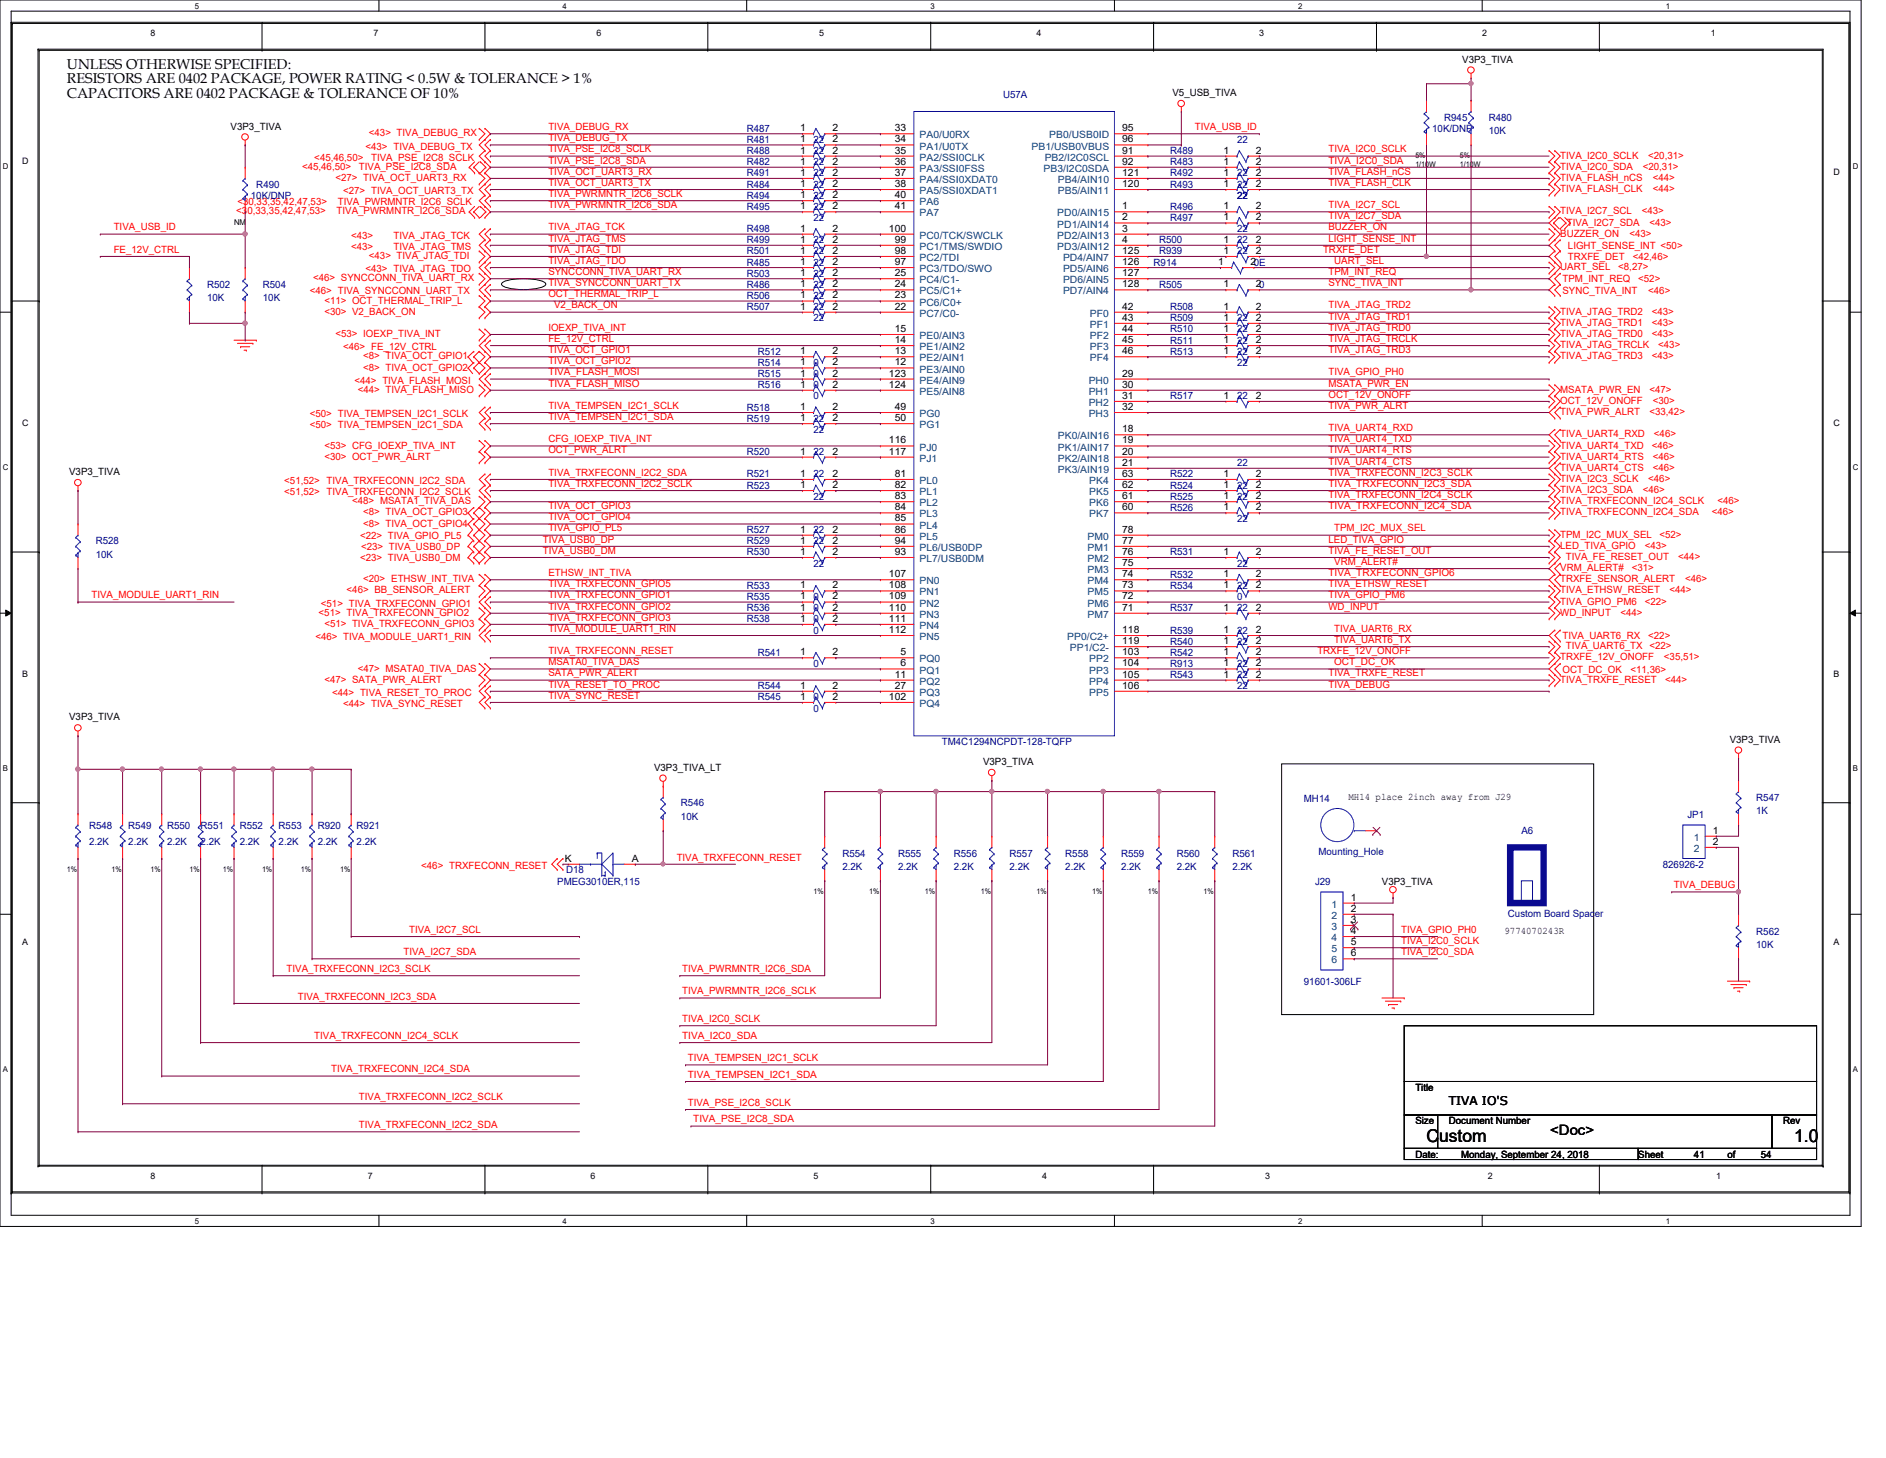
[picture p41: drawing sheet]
<svg xmlns="http://www.w3.org/2000/svg" width="279mm" height="216mm" viewBox="0 0 279 216" stroke-linecap="round" stroke-linejoin="round" font-family="sans-serif">
<defs><g id="words">
<g font-size="2.6">
<text x="211.3" y="169.1">Custom</text>
<text x="265.8" y="169.1">1.0</text>
</g>
<g font-size="2.1">
<text x="9.9" y="10.2">UNLESS OTHERWISE SPECIFIED:</text>
<text x="9.9" y="12.4">RESISTORS ARE 0402 PACKAGE, POWER RATING &lt; 0.5W &amp; TOLERANCE &gt; 1%</text>
<text x="9.9" y="14.5">CAPACITORS ARE 0402 PACKAGE &amp; TOLERANCE OF 10%</text>
<text x="229.7" y="168">&lt;Doc&gt;</text>
</g>
<text font-size="1.8" x="214.6" y="163.6">TIVA IO'S</text>
<g font-size="1.5">
<text x="216.6" y="9.3">V3P3_TIVA</text>
<text x="173.7" y="14.2">V5_USB_TIVA</text>
<text x="34.2" y="19.2">V3P3_TIVA</text>
<text x="118.5" y="19.4">1</text>
<text x="118.5" y="22.7">1</text>
<text x="118.5" y="21.1">1</text>
<text x="123.3" y="19.4">2</text>
<text x="123.3" y="22.7">2</text>
<text x="123.3" y="21.1">2</text>
<text x="132.5" y="19.4">33</text>
<text x="132.5" y="21.1">34</text>
<text x="132.5" y="22.7">35</text>
<text x="166.2" y="19.4">95</text>
<text x="166.2" y="21.1">96</text>
<text x="166.2" y="22.7">91</text>
<text x="181.3" y="22.7">1</text>
<text x="186.1" y="22.7">2</text>
<text x="118.5" y="29.3">1</text>
<text x="118.5" y="26">1</text>
<text x="118.5" y="27.7">1</text>
<text x="118.5" y="24.4">1</text>
<text x="123.3" y="29.3">2</text>
<text x="123.3" y="26">2</text>
<text x="123.3" y="27.7">2</text>
<text x="123.3" y="24.4">2</text>
<text x="132.5" y="24.4">36</text>
<text x="132.5" y="26">37</text>
<text x="132.5" y="27.7">38</text>
<text x="132.5" y="29.3">40</text>
<text x="166.2" y="24.4">92</text>
<text x="166.2" y="26">121</text>
<text x="166.2" y="27.7">120</text>
<text x="181.3" y="27.7">1</text>
<text x="181.3" y="26">1</text>
<text x="181.3" y="24.4">1</text>
<text x="186.1" y="27.7">2</text>
<text x="186.1" y="26">2</text>
<text x="186.1" y="24.4">2</text>
<text x="118.5" y="34.3">1</text>
<text x="118.5" y="35.9">1</text>
<text x="118.5" y="31">1</text>
<text x="123.3" y="34.3">2</text>
<text x="123.3" y="35.9">2</text>
<text x="123.3" y="31">2</text>
<text x="131.7" y="34.3">100</text>
<text x="132.5" y="31">41</text>
<text x="132.5" y="35.9">99</text>
<text x="166.2" y="31">1</text>
<text x="166.2" y="32.6">2</text>
<text x="166.2" y="34.3">3</text>
<text x="166.2" y="35.9">4</text>
<text x="181.3" y="31">1</text>
<text x="181.3" y="32.6">1</text>
<text x="181.3" y="35.9">1</text>
<text x="186.1" y="31">2</text>
<text x="186.1" y="32.6">2</text>
<text x="186.1" y="35.9">2</text>
<text x="118.5" y="37.6">1</text>
<text x="118.5" y="40.9">1</text>
<text x="118.5" y="39.2">1</text>
<text x="123.3" y="37.6">2</text>
<text x="123.3" y="40.9">2</text>
<text x="123.3" y="39.2">2</text>
<text x="132.5" y="37.6">98</text>
<text x="132.5" y="39.2">97</text>
<text x="132.5" y="40.9">25</text>
<text x="166.2" y="37.6">125</text>
<text x="166.2" y="39.2">126</text>
<text x="166.2" y="40.9">127</text>
<text x="180.5" y="39.2">1</text>
<text x="181.3" y="37.6">1</text>
<text x="185.3" y="39.2">20E</text>
<text x="186.1" y="37.6">2</text>
<text x="118.5" y="44.2">1</text>
<text x="118.5" y="45.8">1</text>
<text x="118.5" y="42.5">1</text>
<text x="123.3" y="44.2">2</text>
<text x="123.3" y="45.8">2</text>
<text x="123.3" y="42.5">2</text>
<text x="132.5" y="42.5">24</text>
<text x="132.5" y="44.2">23</text>
<text x="132.5" y="45.8">22</text>
<text x="166.2" y="45.8">42</text>
<text x="166.2" y="47.5">43</text>
<text x="166.2" y="42.5">128</text>
<text x="181.3" y="45.8">1</text>
<text x="181.3" y="42.5">1</text>
<text x="181.3" y="47.5">1</text>
<text x="186.1" y="45.8">2</text>
<text x="186.1" y="42.5">20</text>
<text x="186.1" y="47.5">2</text>
<text x="118.5" y="52.5">1</text>
<text x="123.3" y="52.5">2</text>
<text x="132.5" y="49.1">15</text>
<text x="132.5" y="50.8">14</text>
<text x="132.5" y="52.5">13</text>
<text x="166.2" y="49.1">44</text>
<text x="166.2" y="50.8">45</text>
<text x="166.2" y="52.5">46</text>
<text x="181.3" y="49.1">1</text>
<text x="181.3" y="50.8">1</text>
<text x="181.3" y="52.5">1</text>
<text x="186.1" y="49.1">2</text>
<text x="186.1" y="50.8">2</text>
<text x="186.1" y="52.5">2</text>
<text x="118.5" y="55.8">1</text>
<text x="118.5" y="54.1">1</text>
<text x="118.5" y="57.4">1</text>
<text x="123.3" y="55.8">2</text>
<text x="123.3" y="54.1">2</text>
<text x="123.3" y="57.4">2</text>
<text x="131.7" y="55.8">123</text>
<text x="131.7" y="57.4">124</text>
<text x="132.5" y="54.1">12</text>
<text x="166.2" y="55.8">29</text>
<text x="166.2" y="57.4">30</text>
<text x="166.2" y="59.1">31</text>
<text x="181.3" y="59.1">1</text>
<text x="186.1" y="59.1">2</text>
<text x="118.5" y="60.7">1</text>
<text x="118.5" y="62.4">1</text>
<text x="123.3" y="60.7">2</text>
<text x="123.3" y="62.4">2</text>
<text x="131.7" y="65.7">116</text>
<text x="132.5" y="60.7">49</text>
<text x="132.5" y="62.4">50</text>
<text x="166.2" y="60.7">32</text>
<text x="166.2" y="64">18</text>
<text x="166.2" y="65.7">19</text>
<text x="10.2" y="70.4">V3P3_TIVA</text>
<text x="118.5" y="70.6">1</text>
<text x="118.5" y="67.3">1</text>
<text x="123.3" y="70.6">2</text>
<text x="123.3" y="67.3">2</text>
<text x="131.7" y="67.3">117</text>
<text x="132.5" y="70.6">81</text>
<text x="166.2" y="67.3">20</text>
<text x="166.2" y="69">21</text>
<text x="166.2" y="70.6">63</text>
<text x="181.3" y="70.6">1</text>
<text x="186.1" y="70.6">2</text>
<text x="118.5" y="72.3">1</text>
<text x="123.3" y="72.3">2</text>
<text x="132.5" y="72.3">82</text>
<text x="132.5" y="73.9">83</text>
<text x="132.5" y="75.6">84</text>
<text x="132.5" y="77.2">85</text>
<text x="166.2" y="75.6">60</text>
<text x="166.2" y="73.9">61</text>
<text x="166.2" y="72.3">62</text>
<text x="181.3" y="72.3">1</text>
<text x="181.3" y="75.6">1</text>
<text x="181.3" y="73.9">1</text>
<text x="186.1" y="72.3">2</text>
<text x="186.1" y="75.6">2</text>
<text x="186.1" y="73.9">2</text>
<text x="118.5" y="80.5">1</text>
<text x="118.5" y="82.2">1</text>
<text x="118.5" y="78.9">1</text>
<text x="123.3" y="80.5">2</text>
<text x="123.3" y="82.2">2</text>
<text x="123.3" y="78.9">2</text>
<text x="132.5" y="78.9">86</text>
<text x="132.5" y="80.5">94</text>
<text x="132.5" y="82.2">93</text>
<text x="166.2" y="78.9">78</text>
<text x="166.2" y="80.5">77</text>
<text x="166.2" y="82.2">76</text>
<text x="166.2" y="83.8">75</text>
<text x="181.3" y="82.2">1</text>
<text x="186.1" y="82.2">2</text>
<text x="118.5" y="88.8">1</text>
<text x="118.5" y="87.1">1</text>
<text x="123.3" y="88.8">2</text>
<text x="123.3" y="87.1">2</text>
<text x="131.7" y="85.5">107</text>
<text x="131.7" y="87.1">108</text>
<text x="131.7" y="88.8">109</text>
<text x="166.2" y="85.5">74</text>
<text x="166.2" y="87.1">73</text>
<text x="166.2" y="88.8">72</text>
<text x="181.3" y="87.1">1</text>
<text x="181.3" y="85.5">1</text>
<text x="186.1" y="87.1">2</text>
<text x="186.1" y="85.5">2</text>
<text x="118.5" y="92.1">1</text>
<text x="118.5" y="90.4">1</text>
<text x="123.3" y="92.1">2</text>
<text x="123.3" y="90.4">2</text>
<text x="131.7" y="90.4">110</text>
<text x="131.7" y="92.1">111</text>
<text x="131.7" y="93.7">112</text>
<text x="166.2" y="90.4">71</text>
<text x="166.2" y="93.7">118</text>
<text x="166.2" y="95.4">119</text>
<text x="181.3" y="93.7">1</text>
<text x="181.3" y="90.4">1</text>
<text x="181.3" y="95.4">1</text>
<text x="186.1" y="93.7">2</text>
<text x="186.1" y="90.4">2</text>
<text x="186.1" y="95.4">2</text>
<text x="118.5" y="97">1</text>
<text x="118.5" y="102">1</text>
<text x="123.3" y="97">2</text>
<text x="123.3" y="102">2</text>
<text x="132.5" y="100.3">11</text>
<text x="132.5" y="102">27</text>
<text x="133.4" y="97">5</text>
<text x="133.4" y="98.7">6</text>
<text x="166.2" y="97">103</text>
<text x="166.2" y="98.7">104</text>
<text x="166.2" y="100.3">105</text>
<text x="166.2" y="102">106</text>
<text x="181.3" y="97">1</text>
<text x="181.3" y="100.3">1</text>
<text x="181.3" y="98.7">1</text>
<text x="186.1" y="97">2</text>
<text x="186.1" y="100.3">2</text>
<text x="186.1" y="98.7">2</text>
<text x="10.2" y="106.7">V3P3_TIVA</text>
<text x="118.5" y="103.6">1</text>
<text x="123.3" y="103.6">2</text>
<text x="131.7" y="103.6">102</text>
<text x="145.6" y="113.3">V3P3_TIVA</text>
<text x="256.2" y="110">V3P3_TIVA</text>
<text x="96.9" y="114.1">V3P3_TIVA_LT</text>
<text x="199.8" y="118.4">MH14 place 2inch away from J29</text>
<text x="253.7" y="123.4">1</text>
<text x="253.7" y="125.1">2</text>
<text x="83.7" y="127.6">K</text>
<text x="93.6" y="127.6">A</text>
<text x="204.7" y="131">V3P3_TIVA</text>
<text x="200.1" y="133.3">1</text>
<text x="200.1" y="135">2</text>
<text x="200.1" y="136.7">3</text>
<text x="200.1" y="138.3">4</text>
<text x="200.1" y="140">5</text>
<text x="200.1" y="141.6">6</text>
<text x="222.9" y="138.3">9774070243R</text>
<text x="209.7" y="161.5">Title</text>
<text x="209.7" y="166.5">Size</text>
<text x="214.6" y="166.5">Document Number</text>
<text x="264.2" y="166.5">Rev</text>
<text x="209.7" y="171.4">Date:</text>
<text x="216.5" y="171.4">Monday, September 24, 2018</text>
<text x="242.7" y="171.4">Sheet</text>
<text x="251" y="171.4">41</text>
<text x="255.9" y="171.4">of</text>
<text x="260.9" y="171.4">54</text>
</g>
<g font-size="1.5" fill="#000080">
<text x="148.6" y="14.6">U57A</text>
<text x="214" y="17.9">R945</text>
<text x="220.6" y="17.9">R480</text>
<text x="110.6" y="19.5">R487</text>
<text x="110.6" y="22.8">R488</text>
<text x="110.6" y="21.2">R481</text>
<text x="120.5" y="21.2">22</text>
<text x="120.5" y="22.8">22</text>
<text x="173.4" y="22.8">R489</text>
<text x="183.3" y="21.2">22</text>
<text x="212.2" y="19.5">10K/DNP</text>
<text x="220.6" y="19.9">10K</text>
<text x="37.2" y="29.4">10K/DNP</text>
<text x="38" y="27.8">R490</text>
<text x="110.6" y="29.4">R494</text>
<text x="110.6" y="26.1">R491</text>
<text x="110.6" y="27.8">R484</text>
<text x="110.6" y="24.5">R482</text>
<text x="120.5" y="24.5">22</text>
<text x="120.5" y="27.8">22</text>
<text x="120.5" y="29.4">22</text>
<text x="120.5" y="26.1">22</text>
<text x="173.4" y="27.8">R493</text>
<text x="173.4" y="26.1">R492</text>
<text x="173.4" y="24.5">R483</text>
<text x="183.3" y="29.4">22</text>
<text x="183.3" y="27.8">22</text>
<text x="183.3" y="26.1">22</text>
<text x="110.6" y="34.4">R498</text>
<text x="110.6" y="31.1">R495</text>
<text x="120.5" y="31.1">22</text>
<text x="120.5" y="32.7">22</text>
<text x="173.4" y="31.1">R496</text>
<text x="173.4" y="32.7">R497</text>
<text x="183.3" y="34.4">22</text>
<text x="110.6" y="37.7">R501</text>
<text x="110.6" y="36">R499</text>
<text x="110.6" y="41">R503</text>
<text x="110.6" y="39.3">R485</text>
<text x="120.5" y="39.3">22</text>
<text x="120.5" y="36">22</text>
<text x="120.5" y="37.7">22</text>
<text x="120.5" y="41">22</text>
<text x="170.9" y="39.3">R914</text>
<text x="171.7" y="36">R500</text>
<text x="171.7" y="37.7">R939</text>
<text x="183.3" y="36">22</text>
<text x="183.3" y="37.7">22</text>
<text x="30.7" y="42.6">R502</text>
<text x="30.7" y="44.6">10K</text>
<text x="38.9" y="42.6">R504</text>
<text x="38.9" y="44.6">10K</text>
<text x="110.6" y="44.3">R506</text>
<text x="110.6" y="45.9">R507</text>
<text x="110.6" y="42.6">R486</text>
<text x="120.5" y="45.9">22</text>
<text x="120.5" y="42.6">22</text>
<text x="120.5" y="47.6">22</text>
<text x="120.5" y="44.3">22</text>
<text x="171.7" y="42.6">R505</text>
<text x="173.4" y="45.9">R508</text>
<text x="173.4" y="47.6">R509</text>
<text x="183.3" y="47.6">22</text>
<text x="112.3" y="52.5">R512</text>
<text x="173.4" y="49.2">R510</text>
<text x="173.4" y="50.9">R511</text>
<text x="173.4" y="52.5">R513</text>
<text x="183.3" y="50.9">22</text>
<text x="183.3" y="52.5">22</text>
<text x="183.3" y="49.2">22</text>
<text x="112.3" y="55.8">R515</text>
<text x="112.3" y="54.2">R514</text>
<text x="112.3" y="57.5">R516</text>
<text x="120.5" y="54.2">0</text>
<text x="120.5" y="57.5">0</text>
<text x="120.5" y="55.8">0</text>
<text x="120.5" y="59.1">0</text>
<text x="173.4" y="59.1">R517</text>
<text x="183.3" y="59.1">22</text>
<text x="183.3" y="54.2">22</text>
<text x="110.6" y="60.8">R518</text>
<text x="110.6" y="62.4">R519</text>
<text x="120.5" y="62.4">22</text>
<text x="120.5" y="64.1">22</text>
<text x="110.6" y="70.7">R521</text>
<text x="110.6" y="67.4">R520</text>
<text x="120.5" y="70.7">22</text>
<text x="120.5" y="67.4">22</text>
<text x="173.4" y="70.7">R522</text>
<text x="183.3" y="69">22</text>
<text x="110.6" y="72.3">R523</text>
<text x="120.5" y="74">22</text>
<text x="173.4" y="72.3">R524</text>
<text x="173.4" y="75.6">R526</text>
<text x="173.4" y="74">R525</text>
<text x="183.3" y="74">22</text>
<text x="183.3" y="77.3">22</text>
<text x="183.3" y="72.3">22</text>
<text x="14.2" y="80.6">R528</text>
<text x="14.2" y="82.6">10K</text>
<text x="110.6" y="80.6">R529</text>
<text x="110.6" y="82.3">R530</text>
<text x="110.6" y="79">R527</text>
<text x="120.5" y="80.6">22</text>
<text x="120.5" y="79">22</text>
<text x="120.5" y="83.9">22</text>
<text x="173.4" y="82.3">R531</text>
<text x="183.3" y="83.9">22</text>
<text x="110.6" y="88.9">R535</text>
<text x="110.6" y="87.2">R533</text>
<text x="120.5" y="88.9">0</text>
<text x="173.4" y="87.2">R534</text>
<text x="173.4" y="85.6">R532</text>
<text x="183.3" y="88.9">0</text>
<text x="183.3" y="87.2">22</text>
<text x="110.6" y="92.2">R538</text>
<text x="110.6" y="90.5">R536</text>
<text x="120.5" y="90.5">0</text>
<text x="120.5" y="93.8">0</text>
<text x="120.5" y="92.2">0</text>
<text x="173.4" y="93.8">R539</text>
<text x="173.4" y="90.5">R537</text>
<text x="173.4" y="95.5">R540</text>
<text x="183.3" y="93.8">22</text>
<text x="183.3" y="90.5">22</text>
<text x="183.3" y="95.5">22</text>
<text x="112.3" y="97.1">R541</text>
<text x="120.5" y="98.8">0</text>
<text x="173.4" y="97.1">R542</text>
<text x="173.4" y="100.4">R543</text>
<text x="173.4" y="98.8">R913</text>
<text x="183.3" y="98.8">22</text>
<text x="183.3" y="100.4">22</text>
<text x="112.3" y="102.1">R544</text>
<text x="112.3" y="103.7">R545</text>
<text x="120.5" y="103.7">0</text>
<text x="120.5" y="105.4">0</text>
<text x="183.3" y="102.1">22</text>
<text x="139.5" y="110.3">TM4C1294NCPDT-128-TQFP</text>
<text x="100.9" y="119.4">R546</text>
<text x="193.2" y="118.7">MH14</text>
<text x="260.2" y="118.6">R547</text>
<text x="13.2" y="122.7">R548</text>
<text x="13.2" y="125.2">2.2K</text>
<text x="19" y="122.7">R549</text>
<text x="19" y="125.2">2.2K</text>
<text x="24.8" y="122.7">R550</text>
<text x="24.8" y="125.2">2.2K</text>
<text x="29.7" y="122.7">R551</text>
<text x="29.7" y="125.2">2.2K</text>
<text x="35.5" y="122.7">R552</text>
<text x="35.5" y="125.2">2.2K</text>
<text x="41.3" y="122.7">R553</text>
<text x="41.3" y="125.2">2.2K</text>
<text x="47.1" y="122.7">R920</text>
<text x="47.1" y="125.2">2.2K</text>
<text x="52.8" y="122.7">R921</text>
<text x="52.8" y="125.2">2.2K</text>
<text x="100.9" y="121.4">10K</text>
<text x="225.4" y="123.5">A6</text>
<text x="250" y="121.1">JP1</text>
<text x="260.2" y="120.6">1K</text>
<text x="82.5" y="131">PMEG3010ER,115</text>
<text x="83.9" y="129.3">D18</text>
<text x="124.8" y="126.8">R554</text>
<text x="124.8" y="128.8">2.2K</text>
<text x="133.1" y="126.8">R555</text>
<text x="133.1" y="128.8">2.2K</text>
<text x="141.3" y="126.8">R556</text>
<text x="141.3" y="128.8">2.2K</text>
<text x="149.6" y="126.8">R557</text>
<text x="149.6" y="128.8">2.2K</text>
<text x="157.8" y="126.8">R558</text>
<text x="157.8" y="128.8">2.2K</text>
<text x="166.1" y="126.8">R559</text>
<text x="166.1" y="128.8">2.2K</text>
<text x="174.3" y="126.8">R560</text>
<text x="174.3" y="128.8">2.2K</text>
<text x="182.6" y="126.8">R561</text>
<text x="182.6" y="128.8">2.2K</text>
<text x="194.8" y="131.1">J29</text>
<text x="195.3" y="126.7">Mounting_Hole</text>
<text x="246.3" y="128.5">826926-2</text>
<text x="223.4" y="135.8">Custom Board Spacer</text>
<text x="260.2" y="138.4">R562</text>
<text x="260.2" y="140.4">10K</text>
<text x="193.2" y="145.8">91601-306LF</text>
</g>
<g font-size="1.5" fill="#f00">
<text x="46.6" y="23.8">&lt;45,46,50&gt;</text>
<text x="54.1" y="22.1">&lt;43&gt; TIVA_DEBUG_TX</text>
<text x="54.7" y="20.2">&lt;43&gt; TIVA_DEBUG_RX</text>
<text x="55" y="23.8">TIVA_PSE_I2C8_SCLK</text>
<text x="81.2" y="19.3">TIVA_DEBUG_RX</text>
<text x="81.2" y="20.9">TIVA_DEBUG_TX</text>
<text x="81.2" y="22.6">TIVA_PSE_I2C8_SCLK</text>
<text x="177" y="19.3">TIVA_USB_ID</text>
<text x="196.8" y="22.6">TIVA_I2C0_SCLK</text>
<text x="231.1" y="23.5">TIVA_I2C0_SCLK</text>
<text x="244.2" y="23.5">&lt;20,31&gt;</text>
<text x="44.7" y="25.1">&lt;45,46,50&gt;</text>
<text x="49.7" y="26.8">&lt;27&gt; TIVA_OCT_UART3_RX</text>
<text x="50.8" y="28.7">&lt;27&gt; TIVA_OCT_UART3_TX</text>
<text x="53.2" y="25.1">TIVA_PSE_I2C8_SDA</text>
<text x="81.2" y="24.2">TIVA_PSE_I2C8_SDA</text>
<text x="81.2" y="29.2">TIVA_PWRMNTR_I2C6_SCLK</text>
<text x="81.2" y="25.9">TIVA_OCT_UART3_RX</text>
<text x="81.2" y="27.5">TIVA_OCT_UART3_TX</text>
<text x="196.8" y="24.2">TIVA_I2C0_SDA</text>
<text x="196.8" y="27.5">TIVA_FLASH_CLK</text>
<text x="196.8" y="25.9">TIVA_FLASH_nCS</text>
<text x="231.1" y="25.1">TIVA_I2C0_SDA</text>
<text x="231.1" y="26.8">TIVA_FLASH_nCS</text>
<text x="231.1" y="28.4">TIVA_FLASH_CLK</text>
<text x="243.4" y="25.1">&lt;20,31&gt;</text>
<text x="244.9" y="26.8">&lt;44&gt;</text>
<text x="244.9" y="28.4">&lt;44&gt;</text>
<text x="16.8" y="34.1">TIVA_USB_ID</text>
<text x="35" y="31.7">&lt;30,33,35,42,47,53&gt;</text>
<text x="35.2" y="30.4">&lt;30,33,35,42,47,53&gt;</text>
<text x="49.9" y="31.7">TIVA_PWRMNTR_I2C6_SDA</text>
<text x="50" y="30.4">TIVA_PWRMNTR_I2C6_SCLK</text>
<text x="52" y="35.3">&lt;43&gt;</text>
<text x="58.3" y="35.3">TIVA_JTAG_TCK</text>
<text x="81.2" y="30.8">TIVA_PWRMNTR_I2C6_SDA</text>
<text x="81.2" y="34.1">TIVA_JTAG_TCK</text>
<text x="81.2" y="35.8">TIVA_JTAG_TMS</text>
<text x="196.8" y="30.8">TIVA_I2C7_SCL</text>
<text x="196.8" y="32.5">TIVA_I2C7_SDA</text>
<text x="196.8" y="34.1">BUZZER_ON</text>
<text x="196.8" y="35.8">LIGHT_SENSE_INT</text>
<text x="231.1" y="35.1">BUZZER_ON</text>
<text x="231.1" y="31.7">TIVA_I2C7_SCL</text>
<text x="232.1" y="33.4">TIVA_I2C7_SDA</text>
<text x="241.4" y="35.1">&lt;43&gt;</text>
<text x="243.2" y="31.7">&lt;43&gt;</text>
<text x="244.3" y="33.4">&lt;43&gt;</text>
<text x="16.8" y="37.4">FE_12V_CTRL</text>
<text x="46.4" y="41.7">&lt;46&gt; SYNCCONN_TIVA_UART_RX</text>
<text x="52" y="37">&lt;43&gt;</text>
<text x="54.1" y="40.3">&lt;43&gt; TIVA_JTAG_TDO</text>
<text x="54.7" y="38.4">&lt;43&gt; TIVA_JTAG_TDI</text>
<text x="58.3" y="37">TIVA_JTAG_TMS</text>
<text x="81.2" y="40.7">SYNCCONN_TIVA_UART_RX</text>
<text x="81.2" y="39.1">TIVA_JTAG_TDO</text>
<text x="81.2" y="37.4">TIVA_JTAG_TDI</text>
<text x="196" y="37.4">TRXFE_DET</text>
<text x="196.8" y="40.7">TPM_INT_REQ</text>
<text x="197.7" y="39.1">UART_SEL</text>
<text x="231.1" y="40">UART_SEL</text>
<text x="231.5" y="41.8">TPM_INT_REQ</text>
<text x="232.3" y="36.9">LIGHT_SENSE_INT &lt;50&gt;</text>
<text x="232.3" y="38.5">TRXFE_DET</text>
<text x="239.7" y="40">&lt;8,27&gt;</text>
<text x="241.9" y="38.5">&lt;42,46&gt;</text>
<text x="242.7" y="41.8">&lt;52&gt;</text>
<text x="45.9" y="43.6">&lt;46&gt; TIVA_SYNCCONN_UART_TX</text>
<text x="48" y="45">&lt;11&gt; OCT_THERMAL_TRIP_L</text>
<text x="48" y="46.6">&lt;30&gt; V2_BACK_ON</text>
<text x="81.2" y="42.4">TIVA_SYNCCONN_UART_TX</text>
<text x="81.2" y="44">OCT_THERMAL_TRIP_L</text>
<text x="82.1" y="45.7">V2_BACK_ON</text>
<text x="196.8" y="42.4">SYNC_TIVA_INT</text>
<text x="196.8" y="45.7">TIVA_JTAG_TRD2</text>
<text x="196.8" y="47.3">TIVA_JTAG_TRD1</text>
<text x="231.1" y="46.6">TIVA_JTAG_TRD2</text>
<text x="231.5" y="43.5">SYNC_TIVA_INT</text>
<text x="244.2" y="43.5">&lt;46&gt;</text>
<text x="244.7" y="46.6">&lt;43&gt;</text>
<text x="49.7" y="49.9">&lt;53&gt; IOEXP_TIVA_INT</text>
<text x="50.8" y="51.9">&lt;46&gt; FE_12V_CTRL</text>
<text x="53.8" y="53.2">&lt;8&gt; TIVA_OCT_GPIO1</text>
<text x="81.2" y="49">IOEXP_TIVA_INT</text>
<text x="81.2" y="52.3">TIVA_OCT_GPIO1</text>
<text x="81.2" y="53.9">TIVA_OCT_GPIO2</text>
<text x="81.2" y="50.6">FE_12V_CTRL</text>
<text x="196.8" y="49">TIVA_JTAG_TRD0</text>
<text x="196.8" y="50.6">TIVA_JTAG_TRCLK</text>
<text x="196.8" y="52.3">TIVA_JTAG_TRD3</text>
<text x="231.1" y="48.3">TIVA_JTAG_TRD1</text>
<text x="231.1" y="49.9">TIVA_JTAG_TRD0</text>
<text x="231.1" y="51.6">TIVA_JTAG_TRCLK</text>
<text x="231.1" y="53.2">TIVA_JTAG_TRD3</text>
<text x="244.7" y="48.3">&lt;43&gt;</text>
<text x="244.7" y="49.9">&lt;43&gt;</text>
<text x="244.7" y="53.2">&lt;43&gt;</text>
<text x="245.7" y="51.6">&lt;43&gt;</text>
<text x="52.5" y="56.8">&lt;44&gt; TIVA_FLASH_MOSI</text>
<text x="53" y="58.2">&lt;44&gt; TIVA_FLASH_MISO</text>
<text x="53.8" y="54.9">&lt;8&gt; TIVA_OCT_GPIO2</text>
<text x="81.2" y="55.6">TIVA_FLASH_MOSI</text>
<text x="81.2" y="57.2">TIVA_FLASH_MISO</text>
<text x="196.8" y="55.6">TIVA_GPIO_PH0</text>
<text x="196.8" y="57.2">MSATA_PWR_EN</text>
<text x="196.8" y="58.9">OCT_12V_ONOFF</text>
<text x="231.1" y="59.8">OCT_12V_ONOFF</text>
<text x="231.1" y="58.2">MSATA_PWR_EN</text>
<text x="244.3" y="58.2">&lt;47&gt;</text>
<text x="244.9" y="59.8">&lt;30&gt;</text>
<text x="45.9" y="61.8">&lt;50&gt; TIVA_TEMPSEN_I2C1_SCLK</text>
<text x="45.9" y="63.4">&lt;50&gt; TIVA_TEMPSEN_I2C1_SDA</text>
<text x="81.2" y="65.5">CFG_IOEXP_TIVA_INT</text>
<text x="81.2" y="60.5">TIVA_TEMPSEN_I2C1_SCLK</text>
<text x="81.2" y="62.2">TIVA_TEMPSEN_I2C1_SDA</text>
<text x="196.8" y="63.8">TIVA_UART4_RXD</text>
<text x="196.8" y="65.5">TIVA_UART4_TXD</text>
<text x="196.8" y="60.5">TIVA_PWR_ALRT</text>
<text x="231.1" y="64.8">TIVA_UART4_RXD</text>
<text x="231.1" y="61.5">TIVA_PWR_ALRT</text>
<text x="244.3" y="61.5">&lt;33,42&gt;</text>
<text x="245" y="64.8">&lt;46&gt;</text>
<text x="42.1" y="71.7">&lt;51,52&gt; TIVA_TRXFECONN_I2C2_SDA</text>
<text x="48" y="68.1">&lt;30&gt; OCT_PWR_ALRT</text>
<text x="48" y="66.4">&lt;53&gt; CFG_IOEXP_TIVA_INT</text>
<text x="81.2" y="70.4">TIVA_TRXFECONN_I2C2_SDA</text>
<text x="81.2" y="67.1">OCT_PWR_ALRT</text>
<text x="196.8" y="68.8">TIVA_UART4_CTS</text>
<text x="196.8" y="67.1">TIVA_UART4_RTS</text>
<text x="196.8" y="70.4">TIVA_TRXFECONN_I2C3_SCLK</text>
<text x="231.1" y="71.4">TIVA_I2C3_SCLK</text>
<text x="231.1" y="69.7">TIVA_UART4_CTS</text>
<text x="231.1" y="68.1">TIVA_UART4_RTS</text>
<text x="231.1" y="66.4">TIVA_UART4_TXD</text>
<text x="244.2" y="71.4">&lt;46&gt;</text>
<text x="244.7" y="66.4">&lt;46&gt;</text>
<text x="244.9" y="69.7">&lt;46&gt;</text>
<text x="244.9" y="68.1">&lt;46&gt;</text>
<text x="42.1" y="73.3">&lt;51,52&gt; TIVA_TRXFECONN_I2C2_SCLK</text>
<text x="52.2" y="74.7">&lt;48&gt; MSATA1_TIVA_DAS</text>
<text x="53.8" y="76.3">&lt;8&gt; TIVA_OCT_GPIO3</text>
<text x="53.8" y="78">&lt;8&gt; TIVA_OCT_GPIO4</text>
<text x="81.2" y="75.4">TIVA_OCT_GPIO3</text>
<text x="81.2" y="77">TIVA_OCT_GPIO4</text>
<text x="81.2" y="72.1">TIVA_TRXFECONN_I2C2_SCLK</text>
<text x="196.8" y="72.1">TIVA_TRXFECONN_I2C3_SDA</text>
<text x="196.8" y="73.7">TIVA_TRXFECONN_I2C4_SCLK</text>
<text x="196.8" y="75.4">TIVA_TRXFECONN_I2C4_SDA</text>
<text x="231.1" y="73">TIVA_I2C3_SDA</text>
<text x="231.1" y="76.3">TIVA_TRXFECONN_I2C4_SDA</text>
<text x="231.1" y="74.7">TIVA_TRXFECONN_I2C4_SCLK</text>
<text x="243.4" y="73">&lt;46&gt;</text>
<text x="253.6" y="76.3">&lt;46&gt;</text>
<text x="254.4" y="74.7">&lt;46&gt;</text>
<text x="53.3" y="83.1">&lt;23&gt; TIVA_USB0_DM</text>
<text x="53.3" y="79.8">&lt;22&gt; TIVA_GPIO_PL5</text>
<text x="53.5" y="81.4">&lt;23&gt; TIVA_USB0_DP</text>
<text x="80.4" y="82">TIVA_USB0_DM</text>
<text x="80.4" y="80.3">TIVA_USB0_DP</text>
<text x="81.2" y="78.7">TIVA_GPIO_PL5</text>
<text x="196.8" y="82">TIVA_FE_RESET_OUT</text>
<text x="196.8" y="80.3">LED_TIVA_GPIO</text>
<text x="197.7" y="83.7">VRM_ALERT#</text>
<text x="197.7" y="78.7">TPM_I2C_MUX_SEL</text>
<text x="231.1" y="81.3">LED_TIVA_GPIO</text>
<text x="231.1" y="79.6">TPM_I2C_MUX_SEL</text>
<text x="232" y="82.9">TIVA_FE_RESET_OUT</text>
<text x="243.7" y="81.3">&lt;43&gt;</text>
<text x="245.8" y="79.6">&lt;52&gt;</text>
<text x="248.6" y="82.9">&lt;44&gt;</text>
<text x="13.5" y="88.6">TIVA_MODULE_UART1_RIN</text>
<text x="47.5" y="89.8">&lt;51&gt; TIVA_TRXFECONN_GPIO1</text>
<text x="51.4" y="87.9">&lt;46&gt; BB_SENSOR_ALERT</text>
<text x="53.8" y="86.2">&lt;20&gt; ETHSW_INT_TIVA</text>
<text x="81.2" y="85.3">ETHSW_INT_TIVA</text>
<text x="81.2" y="88.6">TIVA_TRXFECONN_GPIO1</text>
<text x="81.2" y="87">TIVA_TRXFECONN_GPIO5</text>
<text x="196.8" y="87">TIVA_ETHSW_RESET</text>
<text x="196.8" y="85.3">TIVA_TRXFECONN_GPIO6</text>
<text x="196.8" y="88.6">TIVA_GPIO_PM6</text>
<text x="231.1" y="86.2">TRXFE_SENSOR_ALERT</text>
<text x="231.1" y="87.9">TIVA_ETHSW_RESET</text>
<text x="231.1" y="84.6">VRM_ALERT#</text>
<text x="231.1" y="89.5">TIVA_GPIO_PM6</text>
<text x="241.7" y="84.6">&lt;31&gt;</text>
<text x="243.7" y="89.5">&lt;22&gt;</text>
<text x="247.3" y="87.9">&lt;44&gt;</text>
<text x="249.6" y="86.2">&lt;46&gt;</text>
<text x="46.7" y="94.8">&lt;46&gt; TIVA_MODULE_UART1_RIN</text>
<text x="47.2" y="91.2">&lt;51&gt; TIVA_TRXFECONN_GPIO2</text>
<text x="48" y="92.8">&lt;51&gt; TIVA_TRXFECONN_GPIO3</text>
<text x="81.2" y="90.3">TIVA_TRXFECONN_GPIO2</text>
<text x="81.2" y="91.9">TIVA_TRXFECONN_GPIO3</text>
<text x="81.2" y="93.6">TIVA_MODULE_UART1_RIN</text>
<text x="196.8" y="90.3">WD_INPUT</text>
<text x="197.7" y="93.6">TIVA_UART6_RX</text>
<text x="197.7" y="95.2">TIVA_UART6_TX</text>
<text x="231.1" y="91.2">WD_INPUT</text>
<text x="231.5" y="94.7">TIVA_UART6_RX</text>
<text x="240.1" y="91.2">&lt;44&gt;</text>
<text x="244.2" y="94.7">&lt;22&gt;</text>
<text x="48" y="101.1">&lt;47&gt; SATA_PWR_ALERT</text>
<text x="53" y="99.4">&lt;47&gt; MSATA0_TIVA_DAS</text>
<text x="81.2" y="101.8">TIVA_RESET_TO_PROC</text>
<text x="81.2" y="96.9">TIVA_TRXFECONN_RESET</text>
<text x="81.2" y="98.5">MSATA0_TIVA_DAS</text>
<text x="81.2" y="100.2">SATA_PWR_ALERT</text>
<text x="195.2" y="96.9">TRXFE_12V_ONOFF</text>
<text x="196.8" y="100.2">TIVA_TRXFE_RESET</text>
<text x="196.8" y="101.8">TIVA_DEBUG</text>
<text x="197.7" y="98.5">OCT_DC_OK</text>
<text x="231.1" y="101.1">TIVA_TRXFE_RESET</text>
<text x="231.1" y="97.8">TRXFE_12V_ONOFF</text>
<text x="231.5" y="99.6">OCT_DC_OK</text>
<text x="232" y="96.1">TIVA_UART6_TX &lt;22&gt;</text>
<text x="241.6" y="99.6">&lt;11,36&gt;</text>
<text x="246.5" y="97.8">&lt;35,51&gt;</text>
<text x="246.7" y="101.1">&lt;44&gt;</text>
<text x="49.2" y="103">&lt;44&gt; TIVA_RESET_TO_PROC</text>
<text x="50.8" y="104.7">&lt;44&gt; TIVA_SYNC_RESET</text>
<text x="81.2" y="103.5">TIVA_SYNC_RESET</text>
<text x="62.4" y="128.7">&lt;46&gt; TRXFECONN_RESET</text>
<text x="100.2" y="127.4">TIVA_TRXFECONN_RESET</text>
<text x="248" y="131.5">TIVA_DEBUG</text>
<text x="42.5" y="143.9">TIVA_TRXFECONN_I2C3_SCLK</text>
<text x="59.8" y="141.4">TIVA_I2C7_SDA</text>
<text x="60.6" y="138.1">TIVA_I2C7_SCL</text>
<text x="101" y="143.9">TIVA_PWRMNTR_I2C6_SDA</text>
<text x="207.6" y="138.1">TIVA_GPIO_PH0</text>
<text x="207.6" y="139.8">TIVA_I2C0_SCLK</text>
<text x="207.6" y="141.4">TIVA_I2C0_SDA</text>
<text x="44.1" y="148">TIVA_TRXFECONN_I2C3_SDA</text>
<text x="101" y="147.2">TIVA_PWRMNTR_I2C6_SCLK</text>
<text x="46.6" y="153.8">TIVA_TRXFECONN_I2C4_SCLK</text>
<text x="101" y="151.3">TIVA_I2C0_SCLK</text>
<text x="101" y="153.8">TIVA_I2C0_SDA</text>
<text x="49.1" y="158.8">TIVA_TRXFECONN_I2C4_SDA</text>
<text x="101.9" y="157.1">TIVA_TEMPSEN_I2C1_SCLK</text>
<text x="101.9" y="159.6">TIVA_TEMPSEN_I2C1_SDA</text>
<text x="53.2" y="162.9">TIVA_TRXFECONN_I2C2_SCLK</text>
<text x="53.2" y="167">TIVA_TRXFECONN_I2C2_SDA</text>
<text x="101.9" y="163.7">TIVA_PSE_I2C8_SCLK</text>
<text x="102.7" y="166.2">TIVA_PSE_I2C8_SDA</text>
</g>
<g font-size="1.5" fill="#004080">
<text x="136.2" y="20.5">PA0/U0RX</text>
<text x="136.2" y="22.1">PA1/U0TX</text>
<text x="136.2" y="23.8">PA2/SSI0CLK</text>
<text x="152.8" y="22.1">PB1/USB0VBUS</text>
<text x="154.8" y="23.8">PB2/I2C0SCL</text>
<text x="155.4" y="20.5">PB0/USB0ID</text>
<text x="136.2" y="25.4">PA3/SSI0FSS</text>
<text x="136.2" y="27.1">PA4/SSI0XDAT0</text>
<text x="136.2" y="28.7">PA5/SSI0XDAT1</text>
<text x="154.6" y="25.4">PB3/I2C0SDA</text>
<text x="156.7" y="27.1">PB4/AIN10</text>
<text x="156.7" y="28.7">PB5/AIN11</text>
<text x="136.2" y="30.4">PA6</text>
<text x="136.2" y="32">PA7</text>
<text x="136.2" y="35.3">PC0/TCK/SWCLK</text>
<text x="156.6" y="32">PD0/AIN15</text>
<text x="156.6" y="33.7">PD1/AIN14</text>
<text x="156.6" y="35.3">PD2/AIN13</text>
<text x="136.2" y="37">PC1/TMS/SWDIO</text>
<text x="136.2" y="38.7">PC2/TDI</text>
<text x="136.2" y="40.3">PC3/TDO/SWO</text>
<text x="136.2" y="42">PC4/C1-</text>
<text x="156.6" y="37">PD3/AIN12</text>
<text x="157.5" y="38.7">PD4/AIN7</text>
<text x="157.5" y="40.3">PD5/AIN6</text>
<text x="157.5" y="42">PD6/AIN5</text>
<text x="136.2" y="43.6">PC5/C1+</text>
<text x="136.2" y="45.3">PC6/C0+</text>
<text x="136.2" y="46.9">PC7/C0-</text>
<text x="157.5" y="43.6">PD7/AIN4</text>
<text x="161.5" y="46.9">PF0</text>
<text x="136.2" y="50.2">PE0/AIN3</text>
<text x="136.2" y="51.9">PE1/AIN2</text>
<text x="136.2" y="53.5">PE2/AIN1</text>
<text x="161.5" y="48.6">PF1</text>
<text x="161.5" y="50.2">PF2</text>
<text x="161.5" y="51.9">PF3</text>
<text x="161.5" y="53.5">PF4</text>
<text x="136.2" y="55.2">PE3/AIN0</text>
<text x="136.2" y="56.8">PE4/AIN9</text>
<text x="136.2" y="58.5">PE5/AIN8</text>
<text x="161.3" y="56.8">PH0</text>
<text x="161.3" y="58.5">PH1</text>
<text x="136.2" y="61.8">PG0</text>
<text x="136.2" y="63.4">PG1</text>
<text x="156.7" y="65.1">PK0/AIN16</text>
<text x="161.3" y="60.1">PH2</text>
<text x="161.3" y="61.8">PH3</text>
<text x="136.2" y="66.7">PJ0</text>
<text x="136.2" y="68.4">PJ1</text>
<text x="136.2" y="71.7">PL0</text>
<text x="156.7" y="66.7">PK1/AIN17</text>
<text x="156.7" y="68.4">PK2/AIN18</text>
<text x="156.7" y="70">PK3/AIN19</text>
<text x="161.4" y="71.7">PK4</text>
<text x="136.2" y="73.3">PL1</text>
<text x="136.2" y="75">PL2</text>
<text x="136.2" y="76.6">PL3</text>
<text x="161.4" y="76.6">PK7</text>
<text x="161.4" y="75">PK6</text>
<text x="161.4" y="73.3">PK5</text>
<text x="136.2" y="78.3">PL4</text>
<text x="136.2" y="79.9">PL5</text>
<text x="136.2" y="81.6">PL6/USB0DP</text>
<text x="136.2" y="83.2">PL7/USB0DM</text>
<text x="161.1" y="79.9">PM0</text>
<text x="161.1" y="81.6">PM1</text>
<text x="161.1" y="83.2">PM2</text>
<text x="136.2" y="86.5">PN0</text>
<text x="136.2" y="88.2">PN1</text>
<text x="136.2" y="89.8">PN2</text>
<text x="161.1" y="84.9">PM3</text>
<text x="161.1" y="86.5">PM4</text>
<text x="161.1" y="88.2">PM5</text>
<text x="161.1" y="89.8">PM6</text>
<text x="136.2" y="91.5">PN3</text>
<text x="136.2" y="93.1">PN4</text>
<text x="136.2" y="94.8">PN5</text>
<text x="158.1" y="94.8">PP0/C2+</text>
<text x="161.1" y="91.5">PM7</text>
<text x="136.2" y="98.1">PQ0</text>
<text x="136.2" y="99.7">PQ1</text>
<text x="136.2" y="101.4">PQ2</text>
<text x="158.5" y="96.4">PP1/C2-</text>
<text x="161.4" y="98.1">PP2</text>
<text x="161.4" y="99.7">PP3</text>
<text x="161.4" y="101.4">PP4</text>
<text x="136.2" y="103">PQ3</text>
<text x="136.2" y="104.7">PQ4</text>
<text x="161.4" y="103">PP5</text>
<text x="250.9" y="124.5">1</text>
<text x="250.9" y="126.2">2</text>
<text x="197.3" y="134.4">1</text>
<text x="197.3" y="136.1">2</text>
<text x="197.3" y="137.7">3</text>
<text x="197.3" y="139.4">4</text>
<text x="197.3" y="141">5</text>
<text x="197.3" y="142.7">6</text>
</g>
<g font-size="1.3">
<text x="22.3" y="5.3">8</text>
<text x="55.3" y="5.3">7</text>
<text x="88.3" y="5.3">6</text>
<text x="121.4" y="5.3">5</text>
<text x="153.5" y="5.3">4</text>
<text x="186.6" y="5.3">3</text>
<text x="219.6" y="5.3">2</text>
<text x="253.4" y="5.3">1</text>
<text x="3.3" y="24.3">D</text>
<text x="271.6" y="26">D</text>
<text x="3.3" y="63.1">C</text>
<text x="271.6" y="63.1">C</text>
<text x="3.3" y="100.2">B</text>
<text x="271.6" y="100.2">B</text>
<text x="3.3" y="139.9">A</text>
<text x="271.6" y="139.9">A</text>
<text x="22.3" y="174.5">8</text>
<text x="54.5" y="174.5">7</text>
<text x="87.5" y="174.5">6</text>
<text x="120.5" y="174.5">5</text>
<text x="154.4" y="174.5">4</text>
<text x="187.4" y="174.5">3</text>
<text x="220.4" y="174.5">2</text>
<text x="254.3" y="174.5">1</text>
</g>
<g font-size="1.2">
<text x="28.9" y="1.3">5</text>
<text x="83.4" y="1.3">4</text>
<text x="137.8" y="1.3">3</text>
<text x="192.3" y="1.3">2</text>
<text x="246.8" y="1.3">1</text>
<text x=".4" y="25">D</text>
<text x="274.5" y="25">D</text>
<text x="34.7" y="33.3">NM</text>
<text x=".4" y="69.6">C</text>
<text x="274.5" y="69.6">C</text>
<text x=".4" y="114.1">B</text>
<text x="274.5" y="114.1">B</text>
<text x=".4" y="158.7">A</text>
<text x="274.5" y="158.7">A</text>
<text x="28.9" y="181.2">5</text>
<text x="83.4" y="181.2">4</text>
<text x="137.8" y="181.2">3</text>
<text x="192.3" y="181.2">2</text>
<text x="246.8" y="181.2">1</text>
</g>
<g font-size="1.1">
<text x="209.7" y="23.4">5%</text>
<text x="216.3" y="23.4">5%</text>
<text x="209.7" y="24.7">1/10W</text>
<text x="216.3" y="24.7">1/10W</text>
<text x="9.9" y="129.1">1%</text>
<text x="16.5" y="129.1">1%</text>
<text x="22.3" y="129.1">1%</text>
<text x="28.1" y="129.1">1%</text>
<text x="33" y="129.1">1%</text>
<text x="38.8" y="129.1">1%</text>
<text x="44.6" y="129.1">1%</text>
<text x="50.4" y="129.1">1%</text>
<text x="120.5" y="132.4">1%</text>
<text x="128.8" y="132.4">1%</text>
<text x="137" y="132.4">1%</text>
<text x="145.3" y="132.4">1%</text>
<text x="153.5" y="132.4">1%</text>
<text x="161.8" y="132.4">1%</text>
<text x="170.1" y="132.4">1%</text>
<text x="178.3" y="132.4">1%</text>
</g>
</g></defs>
<path d="M0 0h275.7v181.6h-275.7zM1.7 1.7h272.4v178.3h-272.4z" fill="none" stroke="#000" stroke-width=".15"/>
<g fill="#fff">
<path d="M28.9 .2h.6v1.3h-.6z"/>
<path d="M28.9 180.2h.6v1.3h-.6z"/>
</g>
<path d="M56.1 0v1.7M56.1 180v1.6" fill="none" stroke="#000" stroke-width=".15"/>
<g fill="#fff">
<path d="M83.4 .2h.5v1.3h-.5z"/>
<path d="M83.4 180.2h.5v1.3h-.5z"/>
</g>
<path d="M110.6 0v1.7M110.6 180v1.6" fill="none" stroke="#000" stroke-width=".15"/>
<g fill="#fff">
<path d="M137.8 .2h.6v1.3h-.6z"/>
<path d="M137.8 180.2h.6v1.3h-.6z"/>
</g>
<path d="M165.1 0v1.7M165.1 180v1.6" fill="none" stroke="#000" stroke-width=".15"/>
<g fill="#fff">
<path d="M192.3 .2h.6v1.3h-.6z"/>
<path d="M192.3 180.2h.6v1.3h-.6z"/>
</g>
<path d="M219.6 0v1.7M219.6 180v1.6" fill="none" stroke="#000" stroke-width=".15"/>
<g fill="#fff">
<path d="M246.8 .2h.6v1.3h-.6z"/>
<path d="M246.8 180.2h.6v1.3h-.6z"/>
<path d="M.4 23.9h.8v1.3h-.8z"/>
<path d="M274.5 23.9h.8v1.3h-.8z"/>
<path d="M.4 68.5h.8v1.3h-.8z"/>
<path d="M274.5 68.5h.8v1.3h-.8z"/>
</g>
<path d="M0 46.2h1.7M274.1 46.2h1.6" fill="none" stroke="#000" stroke-width=".15"/>
<g fill="#fff">
<path d="M.4 113.1h.7v1.3h-.7z"/>
<path d="M274.5 113.1h.7v1.3h-.7z"/>
</g>
<path d="M0 90.8h1.7M.8 90.3l.9 .5-.9 .4zM274.1 90.8l.8-.5v.9zM274.1 90.8h1.6" fill="none" stroke="#000" stroke-width=".15"/>
<path d="M.8 90.3l.9 .5-.9 .4zM274.1 90.8l.8-.5v.9z" fill="#000"/>
<g fill="#fff">
<path d="M.4 157.6h.7v1.4h-.7z"/>
<path d="M274.5 157.6h.7v1.4h-.7z"/>
</g>
<g fill="none" stroke="#000" stroke-width=".15">
<path d="M1.7 3.3h.1M1.7 3.3h272.4v173.4M1.7 3.3v173.4M1.8 3.5h.1M1.8 3.5v173M1.8 3.5h272.1v173M5.6 7.3h.1M5.6 7.3v165.4M5.6 7.3h264.5v165.4M5.8 7.5h.1M5.8 7.5h264.2v165.1M5.8 7.5v165.1"/>
<path d="M38.8 7.5h.1M38.8 3.3v4.2M71.8 7.5h.1M71.8 3.3v4.2M104.9 7.5h.1M104.9 3.3v4.2M137.9 3.3h.1M137.9 3.3v4.2M170.9 7.5h.1M170.9 3.3v4.2M203.9 7.5h.1M203.9 3.3v4.2"/>
<path d="M236.9 7.5h.1M236.9 3.3v4.2M1.7 44.6h4.1M5.8 44.6h.1M74.4 41.9a7.9 7.9 0 0 1 4.8-.5 1.83 1.83 0 0 1 1.7 .7 1.93 1.93 0 0 1-1.7 .7 8.8 8.8 0 0 1-4.8-.5l-.1-.2zM270 44.6h4.1M274.1 44.6h.1M1.7 81.7h4.1M5.8 81.7h.1M270 81.7h4.1M274.1 81.7h.1M1.7 118.9h4.1"/>
<path d="M5.8 118.9h.1M189.9 113.1h46.2v37.1h-46.2zM270 118.9h4.1M274.1 118.9h.1M0 135.4h1.7M274.1 135.4h1.6M208 151.9h61.1v8.2h-61.1zM1.7 176.7h.1M1.7 176.7h272.4M1.8 176.5h.1M1.8 176.5h272.1M5.6 172.7h.1"/>
<path d="M5.6 172.7h264.5M5.8 172.6h.1M5.8 172.6h264.2M38.8 176.7h.1M38.8 172.6v4.1M71.8 176.7h.1M71.8 172.6v4.1M104.9 176.7h.1M104.9 172.6v4.1M137.9 172.6h.1M137.9 172.6v4.1M170.9 176.7h.1"/>
<path d="M170.9 172.6v4.1M208 160.1h61.1v5h-61.1zM208 165.1h5v5h-5zM208 170.1h34.7v1.6h-34.7zM213 165.1h49.5v5h-49.5zM236.9 176.7h.1M236.9 172.6v4.1M242.7 170.1h26.4v1.6h-26.4zM262.5 165.1h6.6v5h-6.6zM270 172.6h.1M270.1 172.7h.1M273.9 176.5h.1"/>
<path d="M274.1 176.7h.1"/>
</g>
<g fill="none" stroke="#f00" stroke-width=".15">
<path d="M71 19h.1M71 19l.8 .8-.8 .9M71.8 19h.1M71.8 19l.8 .8-.8 .9M118.9 19.8h.1M118.9 19.8h1.6M122.2 19.8h1.6M123.8 19.8h.1M130.4 19.8h.1M130.4 19.8h5M165.1 19.8h5M170.1 19.8h.1"/>
<path d="M175 16.5h.1M175 15.8v.7M211.3 14.9h.1M211.3 14.9v1.6M211.3 19.8v1.7M217.9 11.6h.1M217.9 14.9h.1M217.9 10.9v.7M217.9 14.9v1.6M217.9 19.8v1.7M28.1 39.6h.1M28.1 39.6v1.7"/>
<path d="M36.3 21.5h.1M36.3 31.4h.1M36.3 24.8h.1M36.3 39.6h.1M36.3 20.8v.7M36.3 24.8v1.6M36.3 29.7v1.7M36.3 39.6v1.7M69.5 31.4h.1M69.5 24.8h.1M69.5 31.4l.8 .8M69.5 24.8l.8 .8"/>
<path d="M70.2 31.4h.1M70.2 24.8h.1M70.2 31.4l.8 .8M70.2 24.8l.8 .8M70.3 32.2h.1M70.3 25.6h.1M70.3 30.6l-.8 .8M70.3 24l-.8 .8M71 20.7h.1M71 25.6h.1M71 27.3h.1M71 37.2h.1"/>
<path d="M71 38.8h.1M71 32.2h.1M71 25.6l.8 .8-.8 .9M71 37.2l.8 .8-.8 .8M71 24l-.8 .8M71 30.6l-.8 .8M71.2 30.6h.1M71.2 24h.1M71.2 30.6l.8 .8M71.2 24l.8 .8M71.8 20.7h.1M71.8 27.3h.1"/>
<path d="M71.8 25.6h.1M71.8 38.8h.1M71.8 37.2h.1M71.8 22.3h.1M71.8 24h.1M71.8 32.2h.1M71.8 30.6h.1M71.8 28.9h.1M71.8 33.9h.1M71.8 35.5h.1M71.8 25.6l.8 .8-.8 .9M71.8 35.5l-.8 .8 1.6 1.7-.8 .8"/>
<path d="M71.8 20.7l-.8 .8 .8 .8M71.8 22.3l-.8 .8 1.6 1.7-.8 .8M71.8 28.9l-.8 .8 1.6 1.7-.8 .8M71.8 27.3l-.8 .8 .8 .8M71.8 33.9l-.8 .8 .8 .8M71.8 38.8l-.8 .8 1.6 1.7-.8 .8M72 31.4h.1M72 24.8h.1M72 31.4l-.8 .8M72 24.8l-.8 .8M72.6 20.7h.1M72.6 22.3h.1"/>
<path d="M72.6 24h.1M72.6 28.9h.1M72.6 30.6h.1M72.6 27.3h.1M72.6 33.9h.1M72.6 35.5h.1M72.6 37.2h.1M72.6 38.8h.1M72.6 20.7l-.8 .8 .8 .8M72.6 22.3l-.8 .8 .8 .9M72.6 28.9l-.8 .8 .8 .9M72.6 27.3l-.8 .8 .8 .8"/>
<path d="M72.6 33.9l-.8 .8 .8 .8M72.6 35.5l-.8 .8 .8 .9M72.6 38.8l-.8 .8 .8 .9M118.9 38h.1M118.9 34.7h.1M118.9 36.3h.1M118.9 23.1h.1M118.9 29.7h.1M118.9 31.4h.1M118.9 26.4h.1M118.9 28.1h.1M118.9 21.5h.1"/>
<path d="M118.9 24.8h.1M118.9 39.6h.1M118.9 38h1.6M118.9 34.7h1.6M118.9 31.4h1.6M118.9 36.3h1.6M118.9 23.1h1.6M118.9 28.1h1.6M118.9 29.7h1.6M118.9 26.4h1.6M118.9 39.6h1.6M118.9 21.5h1.6"/>
<path d="M118.9 24.8h1.6M122.2 38h1.6M122.2 34.7h1.6M122.2 31.4h1.6M122.2 36.3h1.6M122.2 23.1h1.6M122.2 28.1h1.6M122.2 29.7h1.6M122.2 26.4h1.6M122.2 39.6h1.6M122.2 21.5h1.6M122.2 24.8h1.6"/>
<path d="M123.8 38h.1M123.8 34.7h.1M123.8 36.3h.1M123.8 23.1h.1M123.8 29.7h.1M123.8 31.4h.1M123.8 26.4h.1M123.8 28.1h.1M123.8 21.5h.1M123.8 24.8h.1M123.8 39.6h.1M130.4 21.5h.1"/>
<path d="M130.4 23.1h.1M130.4 24.8h.1M130.4 26.4h.1M130.4 28.1h.1M130.4 29.7h.1M130.4 31.4h.1M130.4 34.7h.1M130.4 36.3h.1M130.4 38h.1M130.4 39.6h.1M130.4 38h5M130.4 34.7h5"/>
<path d="M130.4 31.4h5M130.4 36.3h5M130.4 23.1h5M130.4 28.1h5M130.4 29.7h5M130.4 26.4h5M130.4 39.6h5M130.4 21.5h5M130.4 24.8h5M165.1 38h5M165.1 34.7h5M165.1 31.4h5"/>
<path d="M165.1 36.3h5M165.1 33h5M165.1 23.1h5M165.1 28.1h5M165.1 26.4h5M165.1 39.6h5M165.1 21.5h5M165.1 24.8h5M170.1 21.5h.1M170.1 23.1h.1M170.1 24.8h.1M170.1 26.4h.1"/>
<path d="M170.1 28.1h.1M170.1 31.4h.1M170.1 33h.1M170.1 34.7h.1M170.1 36.3h.1M170.1 38h.1M170.1 39.6h.1M180.8 39.6h.1M180.8 39.6h1.7M181.6 31.4h.1M181.6 33h.1M181.6 28.1h.1"/>
<path d="M181.6 26.4h.1M181.6 36.3h.1M181.6 38h.1M181.6 23.1h.1M181.6 24.8h.1M181.6 38h1.7M181.6 31.4h1.7M181.6 36.3h1.7M181.6 33h1.7M181.6 23.1h1.7M181.6 28.1h1.7M181.6 26.4h1.7"/>
<path d="M181.6 24.8h1.7M184.1 39.6h1.7M184.9 38h1.7M184.9 31.4h1.7M184.9 36.3h1.7M184.9 33h1.7M184.9 23.1h1.7M184.9 28.1h1.7M184.9 26.4h1.7M184.9 24.8h1.7M185.8 39.6h.1M186.6 31.4h.1"/>
<path d="M186.6 33h.1M186.6 28.1h.1M186.6 26.4h.1M186.6 36.3h.1M186.6 38h.1M186.6 23.1h.1M186.6 24.8h.1M211.3 21.5h.1M217.9 21.5h.1M229.5 24h.1M229.5 22.3h.1M229.5 25.6h.1"/>
<path d="M229.5 27.3h.1M229.5 28.9h.1M229.5 35.5h.1M229.5 33.9h.1M229.5 38.8h.1M229.5 32.2h.1M229.5 30.6h.1M229.5 22.3l.8 .8-.8 .9M229.5 24l.8 .8-.8 .8M229.5 25.6l.8 .8-.8 .9M229.5 27.3l.8 .8-.8 .8M229.5 33.9l.8 .8-.8 .8"/>
<path d="M229.5 38.8l.8 .8-.8 .9M229.5 30.6l.8 .8-.8 .8M230.2 33h.1M230.2 33l.8 .9M230.3 24h.1M230.3 22.3h.1M230.3 25.6h.1M230.3 27.3h.1M230.3 28.9h.1M230.3 35.5h.1M230.3 37.2h.1M230.3 33.9h.1"/>
<path d="M230.3 38.8h.1M230.3 32.2h.1M230.3 30.6h.1M230.3 22.3l.8 .8-.8 .9M230.3 24l.8 .8-.8 .8M230.3 25.6l.8 .8-.8 .9M230.3 27.3l.8 .8-.8 .8M230.3 35.5l-.8 .8 .8 .9M230.3 32.2l-.8 .8 1.6 1.7-.8 .8M230.3 37.2l-.8 .8 1.6 1.6-.8 .9M230.3 30.6l.8 .8-.8 .8M231 32.2h.1"/>
<path d="M231 32.2l-.8 .8M231.1 37.2h.1M231.1 35.5h.1M231.1 33.9h.1M231.1 38.8h.1M231.1 35.5l-.8 .8 .8 .9M231.1 32.2l.9 .8M231.1 37.2l-.8 .8 .8 .8M231.8 33.9h.1M231.8 32.2l.8 .8M232 33h.1M232 33l-.9 .9"/>
<path d="M232.6 33h.1M232.6 33l-.8 .9M28.1 46.2h.1M28.1 44.6v1.6M34.7 50.4h3.3M35.2 50.8h2.3M35.6 51.4h.1M35.6 51.4h1.4M36.2 51.9h.3M36.3 46.2h.1M36.3 44.6v1.6M36.5 51.9h.1"/>
<path d="M37.5 50.8h.1M38 50.4h.1M69.3 52.8h.1M69.3 54.5h.1M69.3 52.8l.7 .9M69.3 54.5l.7 .8M70.2 52.8h.1M70.2 52h.1M70.2 54.5h.1M70.2 53.7h.1M70.2 52.8l.8 .9M70.2 52l-.9 .8"/>
<path d="M70.2 54.5l.8 .8M70.2 53.7l-.9 .8M71 40.5h.1M71 42.1h.1M71 57h.1M71 58.6h.1M71 48.7h.1M71 50.4h.1M71 52h.1M71 53.7h.1M71 55.3h.1M71 43.8h.1"/>
<path d="M71 45.4h.1M71 47.1h.1M71 40.5l.8 .8-.8 .8M71 57l.8 .8-.8 .8M71 52l-.8 .8M71 48.7l.8 .8-.8 .9M71 52l.8 .8-1.6 1.7M71 53.7l.8 .8-.8 .8M71 43.8l.8 .8-.8 .8M71 45.4l.8 .8-.8 .9M71.8 40.5h.1M71.8 42.1h.1"/>
<path d="M71.8 43.8h.1M71.8 58.6h.1M71.8 57h.1M71.8 55.3h.1M71.8 50.4h.1M71.8 52h.1M71.8 48.7h.1M71.8 53.7h.1M71.8 45.4h.1M71.8 47.1h.1M71.8 42.1l-.8 .8 1.6 1.7-.8 .8M71.8 55.3l-.8 .8 1.6 1.7-.8 .8"/>
<path d="M71.8 50.4l-.8 .8 1.6 1.6-.8 .9M71.8 48.7l.8 .8-.8 .9M71.8 53.7l.8 .8-.8 .8M71.8 45.4l.8 .8-.8 .9M72.6 40.5h.1M72.6 42.1h.1M72.6 43.8h.1M72.6 55.3h.1M72.6 57h.1M72.6 50.4h.1M72.6 52h.1M72.6 42.1l-.8 .8 .8 .9"/>
<path d="M72.6 55.3l-.8 .8 .8 .9M72.6 50.4l-.8 .8 .8 .8M118.9 44.6h.1M118.9 41.3h.1M118.9 52.8h.1M118.9 56.1h.1M118.9 46.2h.1M118.9 54.5h.1M118.9 57.8h.1M118.9 42.9h.1M118.9 44.6h1.6M118.9 46.2h1.6"/>
<path d="M118.9 41.3h1.6M118.9 52.8h1.6M118.9 56.1h1.6M118.9 42.9h1.6M118.9 57.8h1.6M118.9 54.5h1.6M122.2 44.6h1.6M122.2 46.2h1.6M122.2 41.3h1.6M122.2 52.8h1.6M122.2 56.1h1.6M122.2 42.9h1.6"/>
<path d="M122.2 57.8h1.6M122.2 54.5h1.6M123.8 44.6h.1M123.8 41.3h.1M123.8 52.8h.1M123.8 56.1h.1M123.8 46.2h.1M123.8 54.5h.1M123.8 57.8h.1M123.8 42.9h.1M130.4 41.3h.1M130.4 42.9h.1"/>
<path d="M130.4 44.6h.1M130.4 46.2h.1M130.4 49.5h.1M130.4 51.2h.1M130.4 52.8h.1M130.4 54.5h.1M130.4 56.1h.1M130.4 57.8h.1M130.4 49.5h5M130.4 51.2h5M130.4 44.6h5M130.4 46.2h5"/>
<path d="M130.4 41.3h5M130.4 52.8h5M130.4 56.1h5M130.4 42.9h5M130.4 57.8h5M130.4 54.5h5M165.1 49.5h5M165.1 51.2h5M165.1 46.2h5M165.1 41.3h5M165.1 52.8h5M165.1 56.1h5"/>
<path d="M165.1 42.9h5M165.1 59.4h5M165.1 47.9h5M165.1 57.8h5M170.1 46.2h.1M170.1 47.9h.1M170.1 49.5h.1M170.1 51.2h.1M170.1 52.8h.1M170.1 56.1h.1M170.1 57.8h.1M170.1 59.4h.1"/>
<path d="M170.1 41.3h.1M170.1 42.9h.1M181.6 49.5h.1M181.6 51.2h.1M181.6 46.2h.1M181.6 42.9h.1M181.6 59.4h.1M181.6 52.8h.1M181.6 47.9h.1M181.6 49.5h1.7M181.6 51.2h1.7M181.6 46.2h1.7"/>
<path d="M181.6 52.8h1.7M181.6 42.9h1.7M181.6 59.4h1.7M181.6 47.9h1.7M184.9 49.5h1.7M184.9 51.2h1.7M184.9 46.2h1.7M184.9 52.8h1.7M184.9 42.9h1.7M184.9 59.4h1.7M184.9 47.9h1.7M186.6 49.5h.1"/>
<path d="M186.6 51.2h.1M186.6 46.2h.1M186.6 42.9h.1M186.6 59.4h.1M186.6 52.8h.1M186.6 47.9h.1M229.5 47.1h.1M229.5 45.4h.1M229.5 48.7h.1M229.5 50.4h.1M229.5 52h.1M229.5 53.7h.1"/>
<path d="M229.5 58.6h.1M229.5 57h.1M229.5 40.5h.1M229.5 45.4l.8 .8-.8 .9M229.5 47.1l.8 .8-.8 .8M229.5 48.7l.8 .8-.8 .9M229.5 50.4l.8 .8-.8 .8M229.5 52l.8 .8-.8 .9M229.5 58.6l.8 .8-.8 .9M229.5 57l.8 .8-.8 .8M230.3 42.1h.1M230.3 43.8h.1"/>
<path d="M230.3 47.1h.1M230.3 45.4h.1M230.3 48.7h.1M230.3 50.4h.1M230.3 52h.1M230.3 53.7h.1M230.3 58.6h.1M230.3 57h.1M230.3 40.5h.1M230.3 42.1l-.8 .8 .8 .9M230.3 45.4l.8 .8-.8 .9M230.3 47.1l.8 .8-.8 .8"/>
<path d="M230.3 48.7l.8 .8-.8 .9M230.3 50.4l.8 .8-.8 .8M230.3 52l.8 .8-.8 .9M230.3 58.6l.8 .8-.8 .9M230.3 57l.8 .8-.8 .8M230.3 40.5l-.8 .8 .8 .8M231.1 43.8h.1M231.1 42.1h.1M231.1 40.5h.1M231.1 42.1l-.8 .8 .8 .9M231.1 40.5l-.8 .8 .8 .8M11.6 72.6h.1"/>
<path d="M11.6 77.6h.1M11.6 72v.6M11.6 77.6v1.6M69.3 75.9h.1M69.3 77.6h.1M69.3 79.2h.1M69.3 79.2l.9 .9M69.3 75.9l.7 .9M69.3 77.6l.7 .8-.7 .8M70.2 75.9h.1M70.2 75.1h.1M70.2 77.6h.1"/>
<path d="M70.2 76.8h.1M70.2 79.2h.1M70.2 75.9l.8 .9M70.2 75.1l-.9 .8M70.2 77.6l.8 .8M70.2 76.8l-.9 .8M70.2 79.2l.8 .9M71 66.9h.1M71 68.5h.1M71 75.1h.1M71 76.8h.1M71 78.4h.1"/>
<path d="M71 73.5h.1M71 65.2h.1M71 78.4l.8 .8-1.6 1.7M71 66.9l.8 .8-.8 .8M71 75.1l.8 .8-1.6 1.7M71 73.5l.8 .8-1.6 1.6M71 76.8l.8 .8-1.6 1.6M71 65.2l.8 .8-.8 .9M71.8 70.2h.1M71.8 71.8h.1M71.8 73.5h.1M71.8 60.3h.1"/>
<path d="M71.8 61.9h.1M71.8 63.6h.1M71.8 68.5h.1M71.8 66.9h.1M71.8 76.8h.1M71.8 75.1h.1M71.8 78.4h.1M71.8 65.2h.1M71.8 70.2l-.8 .8 .8 .8M71.8 71.8l-.8 .8 1.6 1.7-.8 .8M71.8 60.3l-.8 .8 .8 .8M71.8 61.9l-.8 .8 .8 .9"/>
<path d="M71.8 66.9l.8 .8-.8 .8M71.8 75.1l.8 .8-.8 .9M71.8 76.8l.8 .8-.8 .8M71.8 65.2l.8 .8-.8 .9M71.8 78.4l.8 .8-.8 .9M72.6 70.2h.1M72.6 71.8h.1M72.6 73.5h.1M72.6 60.3h.1M72.6 61.9h.1M72.6 63.6h.1M72.6 70.2l-.8 .8 .8 .8"/>
<path d="M72.6 71.8l-.8 .8 .8 .9M72.6 60.3l-.8 .8 .8 .8M72.6 61.9l-.8 .8 .8 .9M118.9 72.6h.1M118.9 71h.1M118.9 79.2h.1M118.9 61.1h.1M118.9 62.7h.1M118.9 67.7h.1M118.9 72.6h1.6M118.9 71h1.6M118.9 61.1h1.6"/>
<path d="M118.9 62.7h1.6M118.9 67.7h1.6M118.9 79.2h1.6M122.2 72.6h1.6M122.2 71h1.6M122.2 61.1h1.6M122.2 62.7h1.6M122.2 67.7h1.6M122.2 79.2h1.6M123.8 72.6h.1M123.8 71h.1M123.8 79.2h.1"/>
<path d="M123.8 61.1h.1M123.8 62.7h.1M123.8 67.7h.1M130.4 61.1h.1M130.4 62.7h.1M130.4 66h.1M130.4 67.7h.1M130.4 71h.1M130.4 72.6h.1M130.4 74.3h.1M130.4 75.9h.1M130.4 77.6h.1"/>
<path d="M130.4 79.2h.1M130.4 72.6h5M130.4 75.9h5M130.4 74.3h5M130.4 71h5M130.4 61.1h5M130.4 62.7h5M130.4 66h5M130.4 67.7h5M130.4 77.6h5M130.4 79.2h5M165.1 72.6h5"/>
<path d="M165.1 75.9h5M165.1 74.3h5M165.1 71h5M165.1 61.1h5M165.1 66h5M165.1 67.7h5M165.1 79.2h5M165.1 64.4h5M165.1 69.3h5M170.1 61.1h.1M170.1 79.2h.1M170.1 64.4h.1"/>
<path d="M170.1 66h.1M170.1 67.7h.1M170.1 69.3h.1M170.1 75.9h.1M170.1 74.3h.1M170.1 72.6h.1M170.1 71h.1M181.6 72.6h.1M181.6 75.9h.1M181.6 74.3h.1M181.6 71h.1M181.6 72.6h1.7"/>
<path d="M181.6 75.9h1.7M181.6 74.3h1.7M181.6 71h1.7M184.9 72.6h1.7M184.9 75.9h1.7M184.9 74.3h1.7M184.9 71h1.7M186.6 72.6h.1M186.6 75.9h.1M186.6 74.3h.1M186.6 71h.1M229.5 71.8h.1"/>
<path d="M229.5 70.2h.1M229.5 73.5h.1M229.5 76.8h.1M229.5 75.1h.1M229.5 68.5h.1M229.5 66.9h.1M229.5 65.2h.1M229.5 60.3h.1M229.5 78.4h.1M229.5 70.2l.8 .8-.8 .8M229.5 71.8l.8 .8-.8 .9M229.5 75.1l.8 .8-.8 .9"/>
<path d="M229.5 73.5l.8 .8-.8 .8M229.5 66.9l.8 .8-.8 .8M229.5 65.2l.8 .8-.8 .9M229.5 78.4l.8 .8-.8 .9M230.3 71.8h.1M230.3 70.2h.1M230.3 73.5h.1M230.3 76.8h.1M230.3 75.1h.1M230.3 68.5h.1M230.3 66.9h.1M230.3 65.2h.1"/>
<path d="M230.3 63.6h.1M230.3 60.3h.1M230.3 61.9h.1M230.3 78.4h.1M230.3 68.5l-.8 .8 1.6 1.7-.8 .8M230.3 71.8l.8 .8-.8 .9M230.3 75.1l.8 .8-.8 .9M230.3 73.5l.8 .8-.8 .8M230.3 66.9l.8 .8-.8 .8M230.3 63.6l-.8 .8 1.6 1.6-.8 .9M230.3 60.3l-.8 .8 .8 .8M230.3 78.4l.8 .8-.8 .9"/>
<path d="M231.1 70.2h.1M231.1 68.5h.1M231.1 65.2h.1M231.1 63.6h.1M231.1 61.9h.1M231.1 60.3h.1M231.1 68.5l-.8 .8 .8 .9M231.1 63.6l-.8 .8 .8 .8M231.1 60.3l-.8 .8 .8 .8M11.6 84.2h.1M11.6 82.5v1.7M69.3 80.9h.1"/>
<path d="M69.3 82.5h.1M69.3 80.9l.9 .8M69.3 82.5l.9 .9M70 80.1l-.7 .8M70 81.7l-.7 .8M70.2 80.9h.1M70.2 81.7h.1M70.2 82.5h.1M70.2 83.4h.1M70.2 80.1h.1M70.2 80.9l.8 .8M70.2 82.5l.8 .9"/>
<path d="M71 81.7h.1M71 80.1h.1M71 83.4h.1M71 86.7h.1M71 88.3h.1M71 90h.1M71 91.7h.1M71 93.3h.1M71 98.3h.1M71 99.9h.1M71 85h.1M71 80.1l.8 .8-1.6 1.6"/>
<path d="M71 81.7l.8 .8-.8 .9M71 86.7l.8 .8-.8 .8M71 90l.8 .8-.8 .9M71 91.7l.8 .8-.8 .8M71 98.3l.8 .8-.8 .8M71 99.9l.8 .8-.8 .9M71 85l.8 .9-.8 .8M71.8 80.1h.1M71.8 81.7h.1M71.8 83.4h.1M71.8 93.3h.1M71.8 95h.1"/>
<path d="M71.8 88.3h.1M71.8 86.7h.1M71.8 90h.1M71.8 91.7h.1M71.8 99.9h.1M71.8 98.3h.1M71.8 85h.1M71.8 80.1l.8 .8-.8 .8M71.8 81.7l.8 .8-.8 .9M71.8 85l.8 .9-.8 .8M71.8 93.3l-.8 .8 .8 .9M71.8 86.7l.8 .8-.8 .8"/>
<path d="M71.8 88.3l-.8 .9 1.6 1.6-.8 .9M71.8 91.7l.8 .8-.8 .8M71.8 98.3l.8 .8-.8 .8M71.8 99.9l.8 .8-.8 .9M72.6 93.3h.1M72.6 95h.1M72.6 88.3h.1M72.6 90h.1M72.6 93.3l-.8 .8 .8 .9M72.6 88.3l-.8 .9 .8 .8M118.9 89.2h.1M118.9 97.4h.1"/>
<path d="M118.9 92.5h.1M118.9 80.9h.1M118.9 82.5h.1M118.9 90.8h.1M118.9 87.5h.1M118.9 87.5h1.6M118.9 89.2h1.6M118.9 97.4h1.6M118.9 92.5h1.6M118.9 80.9h1.6M118.9 82.5h1.6M118.9 90.8h1.6"/>
<path d="M122.2 87.5h1.6M122.2 89.2h1.6M122.2 97.4h1.6M122.2 92.5h1.6M122.2 80.9h1.6M122.2 82.5h1.6M122.2 90.8h1.6M123.8 89.2h.1M123.8 97.4h.1M123.8 92.5h.1M123.8 80.9h.1M123.8 82.5h.1"/>
<path d="M123.8 90.8h.1M123.8 87.5h.1M130.4 85.9h.1M130.4 87.5h.1M130.4 89.2h.1M130.4 90.8h.1M130.4 92.5h.1M130.4 94.1h.1M130.4 97.4h.1M130.4 99.1h.1M130.4 80.9h.1M130.4 82.5h.1"/>
<path d="M130.4 87.5h5M130.4 85.9h5M130.4 89.2h5M130.4 97.4h5M130.4 92.5h5M130.4 80.9h5M130.4 82.5h5M130.4 94.1h5M130.4 90.8h5M130.4 99.1h5M165.1 87.5h5M165.1 85.9h5"/>
<path d="M165.1 89.2h5M165.1 97.4h5M165.1 80.9h5M165.1 82.5h5M165.1 94.1h5M165.1 90.8h5M165.1 99.1h5M165.1 84.2h5M165.1 95.8h5M170.1 80.9h.1M170.1 82.5h.1M170.1 84.2h.1"/>
<path d="M170.1 85.9h.1M170.1 87.5h.1M170.1 89.2h.1M170.1 90.8h.1M170.1 97.4h.1M170.1 99.1h.1M170.1 94.1h.1M170.1 95.8h.1M181.6 87.5h.1M181.6 85.9h.1M181.6 94.1h.1M181.6 97.4h.1"/>
<path d="M181.6 99.1h.1M181.6 82.5h.1M181.6 90.8h.1M181.6 95.8h.1M181.6 87.5h1.7M181.6 85.9h1.7M181.6 97.4h1.7M181.6 82.5h1.7M181.6 94.1h1.7M181.6 90.8h1.7M181.6 99.1h1.7M181.6 95.8h1.7"/>
<path d="M184.9 87.5h1.7M184.9 85.9h1.7M184.9 97.4h1.7M184.9 82.5h1.7M184.9 94.1h1.7M184.9 90.8h1.7M184.9 99.1h1.7M184.9 95.8h1.7M186.6 87.5h.1M186.6 85.9h.1M186.6 94.1h.1M186.6 97.4h.1"/>
<path d="M186.6 99.1h.1M186.6 82.5h.1M186.6 90.8h.1M186.6 95.8h.1M229.5 83.4h.1M229.5 81.7h.1M229.5 99.9h.1M229.5 98.3h.1M229.5 96.6h.1M229.5 91.7h.1M229.5 90h.1M229.5 88.3h.1"/>
<path d="M229.5 86.7h.1M229.5 80.1h.1M229.5 95h.1M229.5 81.7l.8 .8-.8 .9M229.5 99.9l.8 .8-.8 .9M229.5 96.6l.8 .8-.8 .9M229.5 90l.8 .8-.8 .9M229.5 86.7l.8 .8-.8 .8M229.5 80.1l.8 .8-.8 .8M229.5 88.3l.8 .9-.8 .8M229.5 95l.8 .8-.8 .8M230.3 85h.1"/>
<path d="M230.3 86.7h.1M230.3 83.4h.1M230.3 81.7h.1M230.3 99.9h.1M230.3 98.3h.1M230.3 96.6h.1M230.3 91.7h.1M230.3 90h.1M230.3 88.3h.1M230.3 80.1h.1M230.3 93.3h.1M230.3 95h.1"/>
<path d="M230.3 85l-.8 .9 1.6 1.6-.8 .8M230.3 81.7l.8 .8-.8 .9M230.3 98.3l-.8 .8 1.6 1.6-.8 .9M230.3 96.6l.8 .8-.8 .9M230.3 90l.8 .8-.8 .9M230.3 80.1l.8 .8-.8 .8M230.3 83.4l-.8 .8 .8 .8M230.3 88.3l.8 .9-.8 .8M230.3 93.3l-.8 .8 1.6 1.7-.8 .8M231.1 86.7h.1M231.1 85h.1M231.1 99.9h.1"/>
<path d="M231.1 98.3h.1M231.1 83.4h.1M231.1 95h.1M231.1 93.3h.1M231.1 85l-.8 .9 .8 .8M231.1 98.3l-.8 .8 .8 .8M231.1 83.4l-.8 .8 .8 .8M231.1 93.3l-.8 .8 .8 .9M11.6 109h.1M11.6 108.3v.7M71 101.6h.1M71.8 103.2h.1"/>
<path d="M71.8 104.9h.1M71.8 101.6h.1M71.8 103.2l-.8 .8 .8 .9M71.8 101.6l-.8 .8 .8 .8M72.6 103.2h.1M72.6 104.9h.1M72.6 101.6h.1M72.6 103.2l-.8 .8 .8 .9M72.6 101.6l-.8 .8 .8 .8M98.3 116.4h.1M98.3 115.7v2.4M118.9 102.4h.1"/>
<path d="M118.9 104h.1M118.9 102.4h1.6M118.9 104h1.6M122.2 102.4h1.6M122.2 104h1.6M123.8 102.4h.1M123.8 104h.1M130.4 100.7h.1M130.4 102.4h.1M130.4 104h.1M130.4 100.7h5M130.4 102.4h5"/>
<path d="M130.4 104h5M146.9 115.6h.1M146.9 114.9v.7M165.1 100.7h5M165.1 102.4h5M170.1 100.7h.1M170.1 102.4h.1M181.6 100.7h.1M181.6 100.7h1.7M184.9 100.7h1.7M186.6 100.7h.1M229.5 101.6h.1"/>
<path d="M230.3 101.6h.1M257.6 112.3h.1M257.6 115.6h.1M257.6 111.6v.7M257.6 115.6v1.6M11.6 127.1h.1M11.6 120.5h.1M11.6 120.5v1.7M11.6 125.5v1.6M18.2 127.1h.1M18.2 120.5h.1M18.2 120.5v1.7"/>
<path d="M18.2 125.5v1.6M24 127.1h.1M24 120.5h.1M24 120.5v1.7M24 125.5v1.6M29.7 127.1h.1M29.7 120.5h.1M29.7 120.5v1.7M29.7 125.5v1.6M34.7 127.1h.1M34.7 120.5h.1M34.7 120.5v1.7"/>
<path d="M34.7 125.5v1.6M40.5 127.1h.1M40.5 120.5h.1M40.5 120.5v1.7M40.5 125.5v1.6M46.2 127.1h.1M46.2 120.5h.1M46.2 120.5v1.7M46.2 125.5v1.6M52 127.1h.1M52 120.5h.1M52 120.5v1.7"/>
<path d="M52 125.5v1.6M82.5 127.1h.1M82.5 128.8h.1M82.5 127.1l-.8 .9 .8 .8M83.4 127.1h.1M83.4 128.8h.1M83.4 127.1l-.9 .9 .9 .8M84.2 128h.1M84.2 128h1.7M92.5 128h1.6M94.1 128h.1M98.3 123h.1"/>
<path d="M98.3 121.4v1.6M122.2 130.4h.1M122.2 123.8h.1M122.2 123.8v1.7M122.2 128.8v1.6M130.4 130.4h.1M130.4 123.8h.1M130.4 123.8v1.7M130.4 128.8v1.6M138.7 130.4h.1M138.7 123.8h.1M138.7 123.8v1.7"/>
<path d="M138.7 128.8v1.6M146.9 130.4h.1M146.9 123.8h.1M146.9 123.8v1.7M146.9 128.8v1.6M155.2 130.4h.1M155.2 123.8h.1M155.2 123.8v1.7M155.2 128.8v1.6M163.4 130.4h.1M163.4 123.8h.1M163.4 123.8v1.7"/>
<path d="M163.4 128.8v1.6M171.7 130.4h.1M171.7 123.8h.1M171.7 123.8v1.7M171.7 128.8v1.6M180 130.4h.1M180 123.8h.1M180 123.8v1.7M180 128.8v1.6M199 133.7h1.6M199 135.4h1.6M199 137h1.6"/>
<path d="M199 138.7h1.6M200.6 133.7h.1M200.6 135.4h.1M200.6 137h.1M200.6 138.7h.1M202.3 123h1.6M203.9 123h.1M206.4 132.9h.1M206.4 132.2v.7M252.6 123.8h1.7M252.6 125.5h1.7M254.3 123.8h.1"/>
<path d="M254.3 125.5h.1M257.6 122.2h.1M257.6 135.4h.1M257.6 120.5v1.7M257.6 135.4v1.6M199 140.3h1.6M199 142h1.6M200.6 140.3h.1M200.6 142h.1M204.7 147.8h3.3M205.2 148.3h2.3M205.7 148.8h.1"/>
<path d="M205.7 148.8h1.4M206.2 149.3h.3M206.5 149.3h.1M207.5 148.3h.1M208 147.8h.1M255.9 145.3h3.3M256.4 145.8h2.3M256.9 146.3h.1M256.9 146.3h1.3M257.4 146.8h.3M257.6 142h.1M257.6 140.3v1.7"/>
<path d="M257.7 146.8h.1M258.7 145.8h.1M259.2 145.3h.1"/>
<circle cx="175" cy="15.3" r=".48"/>
<circle cx="217.9" cy="10.4" r=".48"/>
<circle cx="36.3" cy="20.3" r=".48"/>
<circle cx="11.5" cy="71.5" r=".48"/>
<circle cx="11.5" cy="107.8" r=".48"/>
<circle cx="98.2" cy="115.2" r=".47"/>
<circle cx="146.9" cy="114.4" r=".48"/>
<circle cx="257.5" cy="111.1" r=".48"/>
<circle cx="206.4" cy="131.7" r=".48"/>
</g>
<g fill="none" stroke="#00f" stroke-width=".15">
<path d="M120.5 19.8h.1M120.9 19h.1M120.9 19l-.4 .8M120.9 19l.9 1.7M122.2 19.8h.1M122.2 19.8l-.4 .9M135.4 16.5h29.7v92.5h-29.7zM211 19.5h.1M211 18.2h.1M211 16.8h.1M211 18.2l.7 .6M211 16.8l.7 .7"/>
<path d="M211.3 16.5h.1M211.3 19.1h.1M211.3 19.1v.7l-.3-.3M211.3 16.5l-.3 .3M211.7 18.8h.1M211.7 17.5h.1M211.7 18.8l-.7 .7M211.7 17.5l-.7 .7M217.6 19.5h.1M217.6 18.2h.1M217.6 16.8h.1M217.6 18.2l.7 .6"/>
<path d="M217.6 16.8l.7 .7M217.9 16.5h.1M217.9 19.1h.1M217.9 19.1v.7l-.3-.3M217.9 16.5l-.3 .3M218.3 18.8h.1M218.3 17.5h.1M218.3 18.8l-.7 .7M218.3 17.5l-.7 .7M36 29.4h.1M36 28.1h.1M36 26.8h.1"/>
<path d="M36 28.1l.7 .6M36 26.8l.7 .6M36.3 26.4h.1M36.3 29h.1M36.3 29v.7l-.3-.3M36.3 26.4l-.3 .4M36.7 28.7h.1M36.7 27.4h.1M36.7 28.7l-.7 .7M36.7 27.4l-.7 .7M120.5 38h.1M120.5 34.7h.1"/>
<path d="M120.5 36.3h.1M120.5 23.1h.1M120.5 29.7h.1M120.5 31.4h.1M120.5 26.4h.1M120.5 28.1h.1M120.5 21.5h.1M120.5 24.8h.1M120.5 39.6h.1M120.9 37.2h.1M120.9 33.9h.1M120.9 35.5h.1"/>
<path d="M120.9 22.3h.1M120.9 28.9h.1M120.9 30.6h.1M120.9 25.6h.1M120.9 27.3h.1M120.9 20.7h.1M120.9 24h.1M120.9 38.8h.1M120.9 37.2l-.4 .8M120.9 37.2l.9 1.6M120.9 33.9l-.4 .8M120.9 33.9l.9 1.6"/>
<path d="M120.9 35.5l-.4 .8M120.9 35.5l.9 1.7M120.9 22.3l-.4 .8M120.9 22.3l.9 1.7M120.9 28.9l-.4 .8M120.9 28.9l.9 1.7M120.9 30.6l-.4 .8M120.9 30.6l.9 1.6M120.9 25.6l-.4 .8M120.9 25.6l.9 1.7M120.9 27.3l-.4 .8M120.9 27.3l.9 1.6"/>
<path d="M120.9 20.7l-.4 .8M120.9 20.7l.9 1.6M120.9 24l-.4 .8M120.9 24l.9 1.6M120.9 38.8l-.4 .8M120.9 38.8l.9 1.7M121.8 38.8h.1M121.8 35.5h.1M121.8 37.2h.1M121.8 20.7h.1M121.8 24h.1M121.8 30.6h.1"/>
<path d="M121.8 32.2h.1M121.8 27.3h.1M121.8 28.9h.1M121.8 22.3h.1M121.8 25.6h.1M122.2 38h.1M122.2 34.7h.1M122.2 36.3h.1M122.2 23.1h.1M122.2 29.7h.1M122.2 31.4h.1M122.2 26.4h.1"/>
<path d="M122.2 28.1h.1M122.2 21.5h.1M122.2 24.8h.1M122.2 39.6h.1M122.2 38l-.4 .8M122.2 34.7l-.4 .8M122.2 36.3l-.4 .9M122.2 23.1l-.4 .9M122.2 29.7l-.4 .9M122.2 31.4l-.4 .8M122.2 26.4l-.4 .9M122.2 28.1l-.4 .8"/>
<path d="M122.2 21.5l-.4 .8M122.2 24.8l-.4 .8M122.2 39.6l-.4 .9M182.5 39.6h.1M182.8 38.8h.1M182.8 38.8l-.3 .8M182.8 38.8l1 1.7M183.3 31.4h.1M183.3 33h.1M183.3 28.1h.1M183.3 26.4h.1M183.3 36.3h.1"/>
<path d="M183.3 38h.1M183.3 23.1h.1M183.3 24.8h.1M183.6 30.6h.1M183.6 32.2h.1M183.6 27.3h.1M183.6 25.6h.1M183.6 35.5h.1M183.6 37.2h.1M183.6 22.3h.1M183.6 24h.1M183.6 30.6l-.3 .8"/>
<path d="M183.6 30.6l1 1.6M183.6 32.2l-.3 .8M183.6 32.2l1 1.7M183.6 27.3l-.3 .8M183.6 27.3l1 1.6M183.6 25.6l-.3 .8M183.6 25.6l1 1.7M183.6 35.5l-.3 .8M183.6 35.5l1 1.7M183.6 37.2l-.3 .8M183.6 37.2l1 1.6M183.6 22.3l-.3 .8"/>
<path d="M183.6 22.3l1 1.7M183.6 24l-.3 .8M183.6 24l1 1.6M184.1 39.6h.1M184.1 39.6l-.3 .9M184.6 32.2h.1M184.6 33.9h.1M184.6 28.9h.1M184.6 27.3h.1M184.6 37.2h.1M184.6 38.8h.1M184.6 24h.1"/>
<path d="M184.6 25.6h.1M184.9 31.4h.1M184.9 33h.1M184.9 28.1h.1M184.9 26.4h.1M184.9 36.3h.1M184.9 38h.1M184.9 23.1h.1M184.9 24.8h.1M184.9 31.4l-.3 .8M184.9 33l-.3 .9M184.9 28.1l-.3 .8"/>
<path d="M184.9 26.4l-.3 .9M184.9 36.3l-.3 .9M184.9 38l-.3 .8M184.9 23.1l-.3 .9M184.9 24.8l-.3 .8M27.7 44.2h.1M27.7 42.9h.1M27.7 41.6h.1M27.7 42.9l.7 .7M27.7 41.6l.7 .6M28.1 41.3h.1M28.1 43.9h.1"/>
<path d="M28.1 43.9v.7l-.4-.4M28.1 41.3l-.4 .3M28.4 43.6h.1M28.4 42.2h.1M28.4 43.6l-.7 .6M28.4 42.2l-.7 .7M36 44.2h.1M36 42.9h.1M36 41.6h.1M36 42.9l.7 .7M36 41.6l.7 .6M36.3 41.3h.1"/>
<path d="M36.3 43.9h.1M36.3 43.9v.7l-.3-.4M36.3 41.3l-.3 .3M36.7 43.6h.1M36.7 42.2h.1M36.7 43.6l-.7 .6M36.7 42.2l-.7 .7M120.5 44.6h.1M120.5 41.3h.1M120.5 52.8h.1M120.5 56.1h.1M120.5 46.2h.1"/>
<path d="M120.5 54.5h.1M120.5 57.8h.1M120.5 42.9h.1M120.9 43.8h.1M120.9 40.5h.1M120.9 52h.1M120.9 55.3h.1M120.9 45.4h.1M120.9 53.7h.1M120.9 57h.1M120.9 42.1h.1M120.9 43.8l-.4 .8"/>
<path d="M120.9 43.8l.9 1.6M120.9 40.5l-.4 .8M120.9 40.5l.9 1.6M120.9 52l-.4 .8M120.9 52l.9 1.7M120.9 55.3l-.4 .8M120.9 55.3l.9 1.7M120.9 45.4l-.4 .8M120.9 45.4l.9 1.7M120.9 53.7l-.4 .8M120.9 53.7l.9 1.6M120.9 57l-.4 .8"/>
<path d="M120.9 57l.9 1.6M120.9 42.1l-.4 .8M120.9 42.1l.9 1.7M121.8 45.4h.1M121.8 42.1h.1M121.8 53.7h.1M121.8 57h.1M121.8 47.1h.1M121.8 55.3h.1M121.8 58.6h.1M121.8 43.8h.1M121.8 40.5h.1"/>
<path d="M122.2 44.6h.1M122.2 41.3h.1M122.2 52.8h.1M122.2 56.1h.1M122.2 46.2h.1M122.2 54.5h.1M122.2 57.8h.1M122.2 42.9h.1M122.2 44.6l-.4 .8M122.2 41.3l-.4 .8M122.2 52.8l-.4 .9M122.2 56.1l-.4 .9"/>
<path d="M122.2 46.2l-.4 .9M122.2 54.5l-.4 .8M122.2 57.8l-.4 .8M122.2 42.9l-.4 .9M183.3 49.5h.1M183.3 51.2h.1M183.3 46.2h.1M183.3 42.9h.1M183.3 59.4h.1M183.3 52.8h.1M183.3 47.9h.1M183.6 48.7h.1"/>
<path d="M183.6 50.4h.1M183.6 45.4h.1M183.6 42.1h.1M183.6 58.6h.1M183.6 52h.1M183.6 47.1h.1M183.6 48.7l-.3 .8M183.6 48.7l1 1.7M183.6 50.4l-.3 .8M183.6 50.4l1 1.6M183.6 45.4l-.3 .8M183.6 45.4l1 1.7"/>
<path d="M183.6 42.1l-.3 .8M183.6 42.1l1 1.7M183.6 58.6l-.3 .8M183.6 58.6l1 1.7M183.6 52l-.3 .8M183.6 52l1 1.7M183.6 47.1l-.3 .8M183.6 47.1l1 1.6M183.8 40.5h.1M184.6 50.4h.1M184.6 52h.1M184.6 47.1h.1"/>
<path d="M184.6 43.8h.1M184.6 53.7h.1M184.6 48.7h.1M184.9 49.5h.1M184.9 51.2h.1M184.9 46.2h.1M184.9 42.9h.1M184.9 59.4h.1M184.9 52.8h.1M184.9 47.9h.1M184.9 49.5l-.3 .9M184.9 51.2l-.3 .8"/>
<path d="M184.9 46.2l-.3 .9M184.9 42.9l-.3 .9M184.9 59.4l-.3 .9M184.9 52.8l-.3 .9M184.9 47.9l-.3 .8M11.2 79.6h.1M11.2 79.6l.7 .6M11.6 79.2h.1M11.6 79.2l-.4 .4M120.5 72.6h.1M120.5 71h.1M120.5 79.2h.1"/>
<path d="M120.5 61.1h.1M120.5 62.7h.1M120.5 67.7h.1M120.9 71.8h.1M120.9 70.2h.1M120.9 78.4h.1M120.9 60.3h.1M120.9 61.9h.1M120.9 66.9h.1M120.9 71.8l-.4 .8M120.9 71.8l.9 1.7M120.9 70.2l-.4 .8"/>
<path d="M120.9 70.2l.9 1.6M120.9 78.4l-.4 .8M120.9 78.4l.9 1.7M120.9 60.3l-.4 .8M120.9 60.3l.9 1.6M120.9 61.9l-.4 .8M120.9 61.9l.9 1.7M120.9 66.9l-.4 .8M120.9 66.9l.9 1.6M121.8 73.5h.1M121.8 71.8h.1M121.8 61.9h.1"/>
<path d="M121.8 63.6h.1M121.8 68.5h.1M122.2 72.6h.1M122.2 71h.1M122.2 79.2h.1M122.2 61.1h.1M122.2 62.7h.1M122.2 67.7h.1M122.2 72.6l-.4 .9M122.2 71l-.4 .8M122.2 79.2l-.4 .9M122.2 61.1l-.4 .8"/>
<path d="M122.2 62.7l-.4 .9M122.2 67.7l-.4 .8M183.3 72.6h.1M183.3 75.9h.1M183.3 74.3h.1M183.3 71h.1M183.6 71.8h.1M183.6 75.1h.1M183.6 73.5h.1M183.6 70.2h.1M183.6 71.8l-.3 .8M183.6 71.8l1 1.7"/>
<path d="M183.6 75.1l-.3 .8M183.6 75.1l1 1.7M183.6 73.5l-.3 .8M183.6 73.5l1 1.6M183.6 70.2l-.3 .8M183.6 70.2l1 1.6M184.6 73.5h.1M184.6 76.8h.1M184.6 75.1h.1M184.6 71.8h.1M184.6 60.3h.1M184.9 72.6h.1"/>
<path d="M184.9 75.9h.1M184.9 74.3h.1M184.9 71h.1M184.9 72.6l-.3 .9M184.9 75.9l-.3 .9M184.9 74.3l-.3 .8M184.9 71l-.3 .8M11.2 82.2h.1M11.2 80.9h.1M11.2 80.9l.7 .7M11.6 81.9h.1M11.6 81.9v.6l-.4-.3"/>
<path d="M11.9 81.6h.1M11.9 80.2h.1M11.9 81.6l-.7 .6M11.9 80.2l-.7 .7M120.5 89.2h.1M120.5 97.4h.1M120.5 92.5h.1M120.5 80.9h.1M120.5 82.5h.1M120.5 90.8h.1M120.5 87.5h.1M120.9 88.3h.1"/>
<path d="M120.9 96.6h.1M120.9 91.7h.1M120.9 80.1h.1M120.9 81.7h.1M120.9 90h.1M120.9 86.7h.1M120.9 88.3l-.4 .9M120.9 88.3l.9 1.7M120.9 96.6l-.4 .8M120.9 96.6l.9 1.7M120.9 91.7l-.4 .8M120.9 91.7l.9 1.6"/>
<path d="M120.9 80.1l-.4 .8M120.9 80.1l.9 1.6M120.9 81.7l-.4 .8M120.9 81.7l.9 1.7M120.9 90l-.4 .8M120.9 90l.9 1.7M120.9 86.7l-.4 .8M120.9 86.7l.9 1.6M121.8 90h.1M121.8 98.3h.1M121.8 93.3h.1M121.8 81.7h.1"/>
<path d="M121.8 83.4h.1M121.8 91.7h.1M121.8 88.3h.1M121.8 80.1h.1M122.2 89.2h.1M122.2 97.4h.1M122.2 92.5h.1M122.2 80.9h.1M122.2 82.5h.1M122.2 90.8h.1M122.2 87.5h.1M122.2 89.2l-.4 .8"/>
<path d="M122.2 97.4l-.4 .9M122.2 92.5l-.4 .8M122.2 80.9l-.4 .8M122.2 82.5l-.4 .9M122.2 90.8l-.4 .9M122.2 87.5l-.4 .8M183.3 87.5h.1M183.3 85.9h.1M183.3 94.1h.1M183.3 97.4h.1M183.3 99.1h.1M183.3 82.5h.1"/>
<path d="M183.3 90.8h.1M183.3 95.8h.1M183.6 86.7h.1M183.6 85h.1M183.6 93.3h.1M183.6 96.6h.1M183.6 99.9h.1M183.6 98.3h.1M183.6 81.7h.1M183.6 90h.1M183.6 95h.1M183.6 86.7l-.3 .8"/>
<path d="M183.6 86.7l1 1.6M183.6 85l-.3 .9M183.6 85l1 1.7M183.6 93.3l-.3 .8M183.6 93.3l1 1.7M183.6 96.6l-.3 .8M183.6 96.6l1 1.7M183.6 99.9l-.3 .8M183.6 99.9l1 1.7M183.6 98.3l-.3 .8M183.6 98.3l1 1.6M183.6 81.7l-.3 .8"/>
<path d="M183.6 81.7l1 1.7M183.6 90l-.3 .8M183.6 90l1 1.7M183.6 95l-.3 .8M183.6 95l1 1.6M184.6 88.3h.1M184.6 86.7h.1M184.6 95h.1M184.6 98.3h.1M184.6 99.9h.1M184.6 83.4h.1M184.6 91.7h.1"/>
<path d="M184.6 96.6h.1M184.9 87.5h.1M184.9 85.9h.1M184.9 94.1h.1M184.9 97.4h.1M184.9 99.1h.1M184.9 82.5h.1M184.9 90.8h.1M184.9 95.8h.1M184.9 87.5l-.3 .8M184.9 85.9l-.3 .8M184.9 94.1l-.3 .9"/>
<path d="M184.9 97.4l-.3 .9M184.9 99.1l-.3 .8M184.9 82.5l-.3 .9M184.9 90.8l-.3 .9M184.9 95.8l-.3 .8M97.9 119.7h.1M97.9 118.4h.1M97.9 119.7l.7 .7M97.9 118.4l.7 .6M98.3 118.1h.1M98.3 118.1l-.4 .3M98.6 119h.1"/>
<path d="M98.6 119l-.7 .7M120.5 102.4h.1M120.5 104h.1M120.9 101.6h.1M120.9 103.2h.1M120.9 101.6l-.4 .8M120.9 101.6l.9 1.6M120.9 103.2l-.4 .8M120.9 103.2l.9 1.7M121.8 103.2h.1M121.8 104.9h.1M122.2 102.4h.1"/>
<path d="M122.2 104h.1M122.2 102.4l-.4 .8M122.2 104l-.4 .9M183.3 100.7h.1M184.6 101.6h.1M184.9 100.7h.1M184.9 100.7l-.3 .9M257.2 118.9h.1M257.2 117.6h.1M257.2 118.9l.7 .6M257.2 117.6l.7 .6M257.6 117.2h.1"/>
<path d="M257.6 119.8h.1M257.6 119.8v.7l-.4-.3M257.6 117.2l-.4 .4M257.9 119.5h.1M257.9 118.2h.1M257.9 119.5l-.7 .7M257.9 118.2l-.7 .7M11.2 125.1h.1M11.2 123.8h.1M11.2 122.5h.1M11.2 123.8l.7 .7M11.2 122.5l.7 .6"/>
<path d="M11.6 122.2h.1M11.6 124.8h.1M11.6 124.8v.7l-.4-.4M11.6 122.2l-.4 .3M11.9 124.5h.1M11.9 123.1h.1M11.9 124.5l-.7 .6M11.9 123.1l-.7 .7M17.8 125.1h.1M17.8 123.8h.1M17.8 122.5h.1M17.8 123.8l.7 .7"/>
<path d="M17.8 122.5l.7 .6M18.2 122.2h.1M18.2 124.8h.1M18.2 124.8v.7l-.4-.4M18.2 122.2l-.4 .3M18.5 124.5h.1M18.5 123.1h.1M18.5 124.5l-.7 .6M18.5 123.1l-.7 .7M23.6 125.1h.1M23.6 123.8h.1M23.6 122.5h.1"/>
<path d="M23.6 123.8l.7 .7M23.6 122.5l.7 .6M24 122.2h.1M24 124.8h.1M24 124.8v.7l-.4-.4M24 122.2l-.4 .3M24.3 124.5h.1M24.3 123.1h.1M24.3 124.5l-.7 .6M24.3 123.1l-.7 .7M29.4 125.1h.1M29.4 123.8h.1"/>
<path d="M29.4 122.5h.1M29.4 123.8l.7 .7M29.4 122.5l.7 .6M29.7 122.2h.1M29.7 124.8h.1M29.7 124.8v.7l-.3-.4M29.7 122.2l-.3 .3M30.1 124.5h.1M30.1 123.1h.1M30.1 124.5l-.7 .6M30.1 123.1l-.7 .7M34.3 125.1h.1"/>
<path d="M34.3 123.8h.1M34.3 122.5h.1M34.3 123.8l.7 .7M34.3 122.5l.7 .6M34.7 122.2h.1M34.7 124.8h.1M34.7 124.8v.7l-.4-.4M34.7 122.2l-.4 .3M35 124.5h.1M35 123.1h.1M35 124.5l-.7 .6M35 123.1l-.7 .7"/>
<path d="M40.1 125.1h.1M40.1 123.8h.1M40.1 122.5h.1M40.1 123.8l.7 .7M40.1 122.5l.7 .6M40.5 122.2h.1M40.5 124.8h.1M40.5 124.8v.7l-.4-.4M40.5 122.2l-.4 .3M40.8 124.5h.1M40.8 123.1h.1M40.8 124.5l-.7 .6"/>
<path d="M40.8 123.1l-.7 .7M45.9 125.1h.1M45.9 123.8h.1M45.9 122.5h.1M45.9 123.8l.7 .7M45.9 122.5l.7 .6M46.2 122.2h.1M46.2 124.8h.1M46.2 124.8v.7l-.3-.4M46.2 122.2l-.3 .3M46.6 124.5h.1M46.6 123.1h.1"/>
<path d="M46.6 124.5l-.7 .6M46.6 123.1l-.7 .7M51.7 125.1h.1M51.7 123.8h.1M51.7 122.5h.1M51.7 123.8l.6 .7M51.7 122.5l.6 .6M52 122.2h.1M52 124.8h.1M52 124.8v.7l-.3-.4M52 122.2l-.3 .3M52.3 124.5h.1"/>
<path d="M52.3 123.1h.1M52.3 124.5l-.6 .6M52.3 123.1l-.6 .7M85.9 128h.1M85.9 128h3.3M87.5 128h.1M88.5 126.3h.1M88.5 126.3h.7v3.3M88.5 126.3v.8M89.2 128h.1M89.2 129.6h.1M89.2 128l1.6-1.7v3.3"/>
<path d="M89.2 128l1.6 1.6M89.2 129.6h.5M89.5 129.6h.1M89.7 129.6h.1M89.7 129.1h.1M89.7 129.1v.5M90.8 129.6h.1M90.8 128h.1M90.8 128h1.7M97.9 121h.1M98.3 120.7h.1M98.3 120.7v.7l-.4-.4"/>
<path d="M98.6 120.4h.1M98.6 120.4l-.7 .6M121.8 128.4h.1M121.8 127.1h.1M121.8 125.8h.1M121.8 127.1l.7 .7M121.8 125.8l.7 .6M122.2 125.5h.1M122.2 128.1h.1M122.2 128.1v.7l-.4-.4M122.2 125.5l-.4 .3M122.5 127.8h.1"/>
<path d="M122.5 126.4h.1M122.5 127.8l-.7 .6M122.5 126.4l-.7 .7M130.1 128.4h.1M130.1 127.1h.1M130.1 125.8h.1M130.1 127.1l.7 .7M130.1 125.8l.7 .6M130.4 125.5h.1M130.4 128.1h.1M130.4 128.1v.7l-.3-.4M130.4 125.5l-.3 .3"/>
<path d="M130.8 127.8h.1M130.8 126.4h.1M130.8 127.8l-.7 .6M130.8 126.4l-.7 .7M138.3 128.4h.1M138.3 127.1h.1M138.3 125.8h.1M138.3 127.1l.7 .7M138.3 125.8l.7 .6M138.7 125.5h.1M138.7 128.1h.1M138.7 128.1v.7l-.4-.4"/>
<path d="M138.7 125.5l-.4 .3M139 127.8h.1M139 126.4h.1M139 127.8l-.7 .6M139 126.4l-.7 .7M146.6 128.4h.1M146.6 127.1h.1M146.6 125.8h.1M146.6 127.1l.7 .7M146.6 125.8l.7 .6M146.9 125.5h.1M146.9 128.1h.1"/>
<path d="M146.9 128.1v.7l-.3-.4M146.9 125.5l-.3 .3M147.3 127.8h.1M147.3 126.4h.1M147.3 127.8l-.7 .6M147.3 126.4l-.7 .7M154.9 128.4h.1M154.9 127.1h.1M154.9 125.8h.1M154.9 127.1l.6 .7M154.9 125.8l.6 .6M155.2 125.5h.1"/>
<path d="M155.2 128.1h.1M155.2 128.1v.7l-.3-.4M155.2 125.5l-.3 .3M155.5 127.8h.1M155.5 126.4h.1M155.5 127.8l-.6 .6M155.5 126.4l-.6 .7M163.1 128.4h.1M163.1 127.1h.1M163.1 125.8h.1M163.1 127.1l.7 .7M163.1 125.8l.7 .6"/>
<path d="M163.4 125.5h.1M163.4 128.1h.1M163.4 128.1v.7l-.3-.4M163.4 125.5l-.3 .3M163.8 127.8h.1M163.8 126.4h.1M163.8 127.8l-.7 .6M163.8 126.4l-.7 .7M171.4 128.4h.1M171.4 127.1h.1M171.4 125.8h.1M171.4 127.1l.6 .7"/>
<path d="M171.4 125.8l.6 .6M171.7 125.5h.1M171.7 128.1h.1M171.7 128.1v.7l-.3-.4M171.7 125.5l-.3 .3M172 127.8h.1M172 126.4h.1M172 127.8l-.6 .6M172 126.4l-.6 .7M179.6 128.4h.1M179.6 127.1h.1M179.6 125.8h.1"/>
<path d="M179.6 127.1l.7 .7M179.6 125.8l.7 .6M180 125.5h.1M180 128.1h.1M180 128.1v.7l-.4-.4M180 125.5l-.4 .3M180.3 127.8h.1M180.3 126.4h.1M180.3 127.8l-.7 .6M180.3 126.4l-.7 .7M195.7 132.1h3.3v11.5h-3.3zM200.6 123h.1"/>
<path d="M200.6 123h1.7M225.4 130.4h1.6v3.3h-1.6zM249.3 122.2h3.3v4.9h-3.3zM257.2 120.2h.1M257.2 140h.1M257.2 138.7h.1M257.2 137.4h.1M257.2 138.7l.7 .7M257.2 137.4l.7 .6M257.6 137h.1M257.6 139.7h.1M257.6 139.7v.6l-.4-.3"/>
<path d="M257.6 137l-.4 .4M257.9 139.4h.1M257.9 138h.1M257.9 139.4l-.7 .6M257.9 138l-.7 .7"/>
<circle cx="198.1" cy="122.2" r="2.46"/>
</g>
<path d="M200.1 137.6h.1M200.1 136.5l1.1 1.1M201.1 136.5l-1 1.1M201.2 137.6h.1M203.4 123.6h.1M203.4 122.5l1.1 1.1M204.4 122.5l-1 1.1M204.5 123.6h.1" fill="none" stroke="#804000" stroke-width=".15"/>
<path d="M223.7 125.5h5v8.2h-5z" fill="none" stroke="#00f" stroke-width=".97"/>
<g fill="none" stroke="#800040" stroke-width=".15">
<path d="M170.1 42.9h.1M170.1 42.9h11.5M186.6 42.9h31.3M217.9 42.9h.1M72.6 85.9h.1M72.6 85.9h57.8M123.8 89.2h.1M123.8 90.8h.1M123.8 89.2h6.6M123.8 90.8h6.6M11.6 109h.1M11.6 109v4.9"/>
<path d="M24 159.3h.1M24 159.3h61.9M11.6 167.6h.1M11.6 167.6h74.3M18.2 163.4h.1M18.2 163.4h67.7"/>
</g>
<circle cx="217.9" cy="42.9" r=".32" fill="#f0f"/>
<circle cx="217.9" cy="42.9" r=".32" fill="none" stroke="#f0f" stroke-width=".15"/>
<g fill="none" stroke="#800040" stroke-width=".15">
<path d="M72.6 19.8h.1M72.6 19.8h46.3M123.8 19.8h6.6M130.4 19.8h.1M170.1 19.8h16.5M175 16.5v5M186.6 19.8h.1M72.6 21.5h.1M72.6 23.1h.1M72.6 24.8h.1M72.6 29.7h.1M72.6 31.4h.1"/>
<path d="M72.6 34.7h.1M72.6 39.6h.1M72.6 38h.1M72.6 36.3h.1M72.6 21.5h46.3M72.6 23.1h46.3M72.6 24.8h46.3M72.6 31.4h46.3M72.6 29.7h46.3M72.6 34.7h46.3M72.6 39.6h46.3M72.6 38h46.3"/>
<path d="M72.6 36.3h46.3M123.8 21.5h6.6M123.8 23.1h6.6M123.8 24.8h6.6M123.8 31.4h6.6M123.8 29.7h6.6M123.8 34.7h6.6M123.8 39.6h6.6M123.8 38h6.6M123.8 36.3h6.6M130.4 21.5h.1M130.4 23.1h.1"/>
<path d="M130.4 24.8h.1M130.4 34.7h.1M130.4 36.3h.1M130.4 38h.1M130.4 39.6h.1M130.4 29.7h.1M130.4 31.4h.1M170.1 31.4h.1M170.1 21.5h4.9M170.1 31.4h11.5M175 21.5h.1M186.6 33h.1"/>
<path d="M186.6 31.4h42.9M186.6 33h42.9M229.5 31.4h.1M72.6 49.5h.1M72.6 41.3h.1M72.6 42.9h.1M72.6 46.2h.1M72.6 44.6h.1M72.6 49.5h57.8M72.6 41.3h46.3M72.6 42.9h46.3M72.6 46.2h46.3"/>
<path d="M72.6 44.6h46.3M123.8 41.3h.1M123.8 42.9h.1M123.8 41.3h6.6M123.8 42.9h6.6M123.8 46.2h6.6M123.8 44.6h6.6M130.4 44.6h.1M130.4 46.2h.1M170.1 57.8h.1M170.1 56.1h59.4M170.1 57.8h59.4"/>
<path d="M229.5 56.1h.1M72.6 74.3h.1M72.6 75.9h.1M72.6 74.3h57.8M72.6 75.9h57.8M72.6 77.6h57.8M123.8 67.7h6.6M123.8 79.2h6.6M130.4 77.6h.1M130.4 79.2h.1M130.4 67.7h.1M170.1 64.4h.1"/>
<path d="M170.1 69.3h.1M170.1 67.7h.1M170.1 66h.1M170.1 64.4h59.4M170.1 69.3h59.4M170.1 67.7h59.4M170.1 66h59.4M170.1 79.2h59.4M229.5 79.2h.1M72.6 89.2h.1M72.6 90.8h.1M72.6 92.5h.1"/>
<path d="M72.6 97.4h.1M72.6 94.1h.1M72.6 92.5h46.3M72.6 89.2h46.3M72.6 90.8h46.3M72.6 97.4h46.3M72.6 94.1h57.8M123.8 92.5h.1M123.8 97.4h.1M123.8 92.5h6.6M123.8 97.4h6.6M170.1 82.5h.1"/>
<path d="M170.1 84.2h59.4M170.1 82.5h11.5M170.1 97.4h11.5M170.1 80.9h59.4M181.6 97.4h.1M186.6 97.4h.1M186.6 82.5h42.9M186.6 97.4h42.9M229.5 84.2h.1M229.5 82.5h.1M229.5 80.9h.1M72.6 102.4h.1"/>
<path d="M72.6 104h.1M72.6 102.4h46.3M72.6 104h46.3M122.2 117.2h.1M122.2 117.2v6.6M122.2 117.2h8.2M123.8 102.4h6.6M123.8 104h6.6M130.4 102.4h.1M130.4 104h.1M130.4 117.2h.1M130.4 117.2v6.6"/>
<path d="M146.9 115.6h.1M146.9 115.6v1.6M170.1 100.7h.1M170.1 100.7h11.5M186.6 100.7h42.9M229.5 100.7h.1M100.7 147.8h.1M100.7 144.5h.1M100.7 147.8h29.7M100.7 144.5h21.5"/>
</g>
<circle cx="130.4" cy="117.2" r=".32" fill="#f0f"/>
<circle cx="130.4" cy="117.2" r=".32" fill="none" stroke="#f0f" stroke-width=".15"/>
<g fill="none" stroke="#800040" stroke-width=".15">
<path d="M170.1 23.1h.1M170.1 24.8h.1M170.1 23.1h11.5M170.1 24.8h11.5M186.6 23.1h.1M186.6 24.8h.1M186.6 23.1h42.9M186.6 24.8h42.9M72.6 66h.1M72.6 61.1h.1M72.6 62.7h.1M72.6 66h57.8"/>
<path d="M72.6 61.1h46.3M72.6 62.7h46.3M123.8 61.1h6.6M123.8 62.7h6.6M130.4 61.1h.1M130.4 62.7h.1M138.7 117.2h.1M138.7 117.2v6.6M138.7 117.2h8.2M100.7 151.9h.1M100.7 154.4h.1M100.7 151.9h38"/>
<path d="M100.7 154.4h46.2"/>
</g>
<circle cx="146.9" cy="117.2" r=".32" fill="#f0f"/>
<circle cx="146.9" cy="117.2" r=".32" fill="none" stroke="#f0f" stroke-width=".15"/>
<circle cx="138.7" cy="117.2" r=".32" fill="#f0f"/>
<circle cx="138.7" cy="117.2" r=".32" fill="none" stroke="#f0f" stroke-width=".15"/>
<g fill="none" stroke="#800040" stroke-width=".15">
<path d="M170.1 34.7h.1M170.1 33h.1M170.1 34.7h59.4M170.1 33h11.5M170.1 41.3h59.4M229.5 41.3h.1M72.6 72.6h.1M72.6 71h.1M72.6 71h46.3M72.6 72.6h46.3M123.8 71h.1M123.8 72.6h.1"/>
<path d="M123.8 71h6.6M123.8 72.6h6.6M170.1 71h.1M170.1 72.6h.1M170.1 74.3h.1M170.1 75.9h.1M170.1 71h11.5M170.1 72.6h11.5M170.1 74.3h11.5M170.1 75.9h11.5M186.6 71h.1M186.6 72.6h.1"/>
<path d="M186.6 74.3h.1M186.6 75.9h.1M186.6 71h42.9M186.6 72.6h42.9M186.6 74.3h42.9M186.6 75.9h42.9M123.8 82.5h6.6M123.8 80.9h6.6M130.4 82.5h.1M130.4 80.9h.1M186.6 99.1h.1M186.6 99.1h42.9"/>
<path d="M11.6 113.9h.1M11.6 113.9v6.6M130.4 117.2h.1M130.4 117.2h8.3M146.9 117.2h.1M146.9 117.2v6.6"/>
</g>
<circle cx="11.5" cy="113.9" r=".32" fill="#f0f"/>
<circle cx="11.5" cy="113.9" r=".32" fill="none" stroke="#f0f" stroke-width=".15"/>
<path d="M11.6 113.9h.1M11.6 113.9h6.6M40.5 113.9h.1M40.5 113.9v6.6" fill="none" stroke="#800040" stroke-width=".15"/>
<circle cx="40.4" cy="113.9" r=".31" fill="#f0f"/>
<circle cx="40.4" cy="113.9" r=".31" fill="none" stroke="#f0f" stroke-width=".15"/>
<path d="M18.2 113.9h.1M18.2 113.9v6.6" fill="none" stroke="#800040" stroke-width=".15"/>
<circle cx="18.1" cy="113.9" r=".32" fill="#f0f"/>
<circle cx="18.1" cy="113.9" r=".32" fill="none" stroke="#f0f" stroke-width=".15"/>
<path d="M18.2 113.9h.1M18.2 113.9h5.8M24 113.9h.1M24 113.9v6.6" fill="none" stroke="#800040" stroke-width=".15"/>
<circle cx="23.9" cy="113.9" r=".31" fill="#f0f"/>
<circle cx="23.9" cy="113.9" r=".31" fill="none" stroke="#f0f" stroke-width=".15"/>
<path d="M24 113.9h.1M24 113.9h5.7M29.7 113.9h.1M29.7 113.9v6.6" fill="none" stroke="#800040" stroke-width=".15"/>
<circle cx="29.7" cy="113.9" r=".32" fill="#f0f"/>
<circle cx="29.7" cy="113.9" r=".32" fill="none" stroke="#f0f" stroke-width=".15"/>
<path d="M29.7 113.9h.1M29.7 113.9h5M34.7 113.9h.1M34.7 113.9v6.6" fill="none" stroke="#800040" stroke-width=".15"/>
<circle cx="34.6" cy="113.9" r=".32" fill="#f0f"/>
<circle cx="34.6" cy="113.9" r=".32" fill="none" stroke="#f0f" stroke-width=".15"/>
<g fill="none" stroke="#800040" stroke-width=".15">
<path d="M14.9 34.7h.1M14.9 34.7h21.4M72.6 26.4h.1M72.6 28.1h.1M72.6 26.4h46.3M72.6 28.1h46.3M123.8 28.1h.1M123.8 26.4h6.6M123.8 28.1h6.6M130.4 26.4h.1M170.1 36.3h.1M170.1 36.3h11.5"/>
<path d="M186.6 36.3h42.9M229.5 36.3h.1M72.6 52.8h.1M72.6 54.5h.1M72.6 52.8h46.3M72.6 54.5h46.3M123.8 52.8h6.6M123.8 54.5h6.6M123.8 56.1h6.6M123.8 57.8h6.6M130.4 52.8h.1M130.4 54.5h.1"/>
<path d="M130.4 56.1h.1M130.4 57.8h.1M170.1 46.2h.1M170.1 47.9h.1M170.1 49.5h.1M170.1 51.2h.1M170.1 52.8h.1M170.1 59.4h.1M170.1 46.2h11.5M170.1 47.9h11.5M170.1 49.5h11.5M170.1 51.2h11.5"/>
<path d="M170.1 52.8h11.5M170.1 59.4h11.5M186.6 46.2h42.9M186.6 47.9h42.9M186.6 49.5h42.9M186.6 51.2h42.9M186.6 52.8h42.9M186.6 59.4h42.9M229.5 59.4h.1M229.5 46.2h.1M229.5 47.9h.1M229.5 49.5h.1"/>
<path d="M229.5 51.2h.1M229.5 52.8h.1M170.1 61.1h.1M170.1 61.1h59.4M72.6 99.1h57.8M130.4 99.1h.1M170.1 87.5h.1M170.1 94.1h.1M170.1 95.8h.1M170.1 90.8h.1M170.1 87.5h11.5M170.1 94.1h11.5"/>
<path d="M170.1 95.8h11.5M170.1 90.8h11.5M186.6 94.1h.1M186.6 87.5h42.9M186.6 94.1h42.9M229.5 87.5h.1M34.7 113.9h.1M34.7 113.9h5.8M72.6 100.7h57.8M130.4 100.7h.1M29.7 154.4h.1M29.7 154.4h56.2"/>
<path d="M34.7 148.6h.1M34.7 148.6h51.2M40.5 144.5h.1M40.5 144.5h45.4"/>
</g>
<circle cx="36.3" cy="34.6" r=".32" fill="#f0f"/>
<circle cx="36.3" cy="34.6" r=".32" fill="none" stroke="#f0f" stroke-width=".15"/>
<g fill="none" stroke="#800040" stroke-width=".15">
<path d="M36.3 34.7h.1M36.3 21.5h.1M36.3 21.5v3.3M36.3 34.7v4.9M11.6 72.6h.1M11.6 72.6v5M11.6 89.2h.1M11.6 89.2h23.1M257.6 112.3h.1M257.6 112.3v3.3M247.6 132.1h.1M247.6 132.1h10"/>
<path d="M254.3 123.8h.1M254.3 125.5h.1M254.3 123.8h3.3M254.3 125.5h3.3M257.6 132.1h.1M257.6 125.5h.1M257.6 125.5v9.9"/>
</g>
<circle cx="257.5" cy="132.1" r=".32" fill="#f0f"/>
<circle cx="257.5" cy="132.1" r=".32" fill="none" stroke="#f0f" stroke-width=".15"/>
<path d="M14.9 38h.1M14.9 38h13.2M28.1 38h.1M28.1 38v1.6M28.1 47.9h.1M28.1 47.9h8.2M36.3 47.9h.1M36.3 46.2v1.7M72.6 51.2h57.8M130.4 51.2h.1" fill="none" stroke="#800040" stroke-width=".15"/>
<circle cx="36.3" cy="47.9" r=".32" fill="#f0f"/>
<circle cx="36.3" cy="47.9" r=".32" fill="none" stroke="#f0f" stroke-width=".15"/>
<g fill="none" stroke="#800040" stroke-width=".15">
<path d="M217.9 12.4h.1M217.9 11.6v.8M36.3 31.4h.1M36.3 31.4v3.3M170.1 26.4h.1M170.1 28.1h.1M170.1 26.4h11.5M170.1 28.1h11.5M186.6 26.4h42.9M186.6 28.1h42.9M217.9 21.5v21.4M229.5 28.1h.1"/>
<path d="M229.5 26.4h.1M72.6 57.8h.1M72.6 56.1h46.3M72.6 57.8h46.3M118.9 56.1h.1M217.9 42.9h.1M217.9 42.9h11.6M229.5 42.9h.1M72.6 79.2h.1M72.6 67.7h.1M72.6 79.2h46.3M72.6 67.7h46.3"/>
<path d="M11.6 89.2h.1M11.6 84.2v5M72.6 87.5h.1M72.6 82.5h.1M72.6 80.9h.1M72.6 87.5h46.3M72.6 82.5h46.3M72.6 80.9h46.3M123.8 87.5h.1M123.8 87.5h6.6M170.1 85.9h.1M170.1 89.2h.1"/>
<path d="M170.1 85.9h11.5M170.1 89.2h59.4M186.6 85.9h.1M186.6 90.8h.1M186.6 85.9h42.9M186.6 95.8h42.9M186.6 90.8h42.9M229.5 95.8h.1M146.9 117.2h.1M146.9 117.2h16.5M155.2 117.2h.1M155.2 117.2v6.6"/>
<path d="M163.4 117.2h.1M163.4 117.2v6.6M170.1 102.4h59.4M229.5 102.4h.1M11.6 127.1h.1M11.6 127.1v40.5M18.2 127.1h.1M18.2 127.1v36.3M24 127.1h.1M24 127.1v32.2M29.7 127.1h.1M29.7 127.1v27.3"/>
<path d="M34.7 127.1h.1M34.7 127.1v21.5M40.5 127.1h.1M40.5 127.1v17.4M122.2 130.4h.1M122.2 130.4v14.1M130.4 130.4h.1M130.4 130.4v17.4M138.7 130.4h.1M138.7 130.4v21.5M146.9 130.4h.1M146.9 130.4v24"/>
<path d="M155.2 130.4h.1M155.2 130.4v27.3h-53.6M163.4 130.4h.1M163.4 130.4v29.7h-61.8M257.6 122.2h.1M257.6 122.2v1.6M101.6 157.7h.1M257.6 142h.1M257.6 142v3.3M101.6 160.1h.1"/>
</g>
<circle cx="163.4" cy="117.2" r=".32" fill="#f0f"/>
<circle cx="163.4" cy="117.2" r=".32" fill="none" stroke="#f0f" stroke-width=".15"/>
<circle cx="155.2" cy="117.2" r=".32" fill="#f0f"/>
<circle cx="155.2" cy="117.2" r=".32" fill="none" stroke="#f0f" stroke-width=".15"/>
<path d="M163.4 117.2h.1M163.4 117.2h16.6M171.7 117.2h.1M171.7 117.2v6.6M180 117.2h.1M180 117.2v6.6M171.7 130.4h.1M171.7 130.4v33.9h-70.1M180 130.4h.1M180 130.4v36.4h-77.6M101.6 164.3h.1M102.4 166.8h.1" fill="none" stroke="#800040" stroke-width=".15"/>
<circle cx="171.7" cy="117.2" r=".32" fill="#f0f"/>
<circle cx="171.7" cy="117.2" r=".32" fill="none" stroke="#f0f" stroke-width=".15"/>
<path d="M94.1 128h.1M94.1 128h14.9M98.3 123h.1M98.3 128h.1M98.3 123v5" fill="none" stroke="#800040" stroke-width=".15"/>
<circle cx="98.2" cy="127.9" r=".3" fill="#f0f"/>
<circle cx="98.2" cy="127.9" r=".3" fill="none" stroke="#f0f" stroke-width=".15"/>
<g fill="none" stroke="#800040" stroke-width=".15">
<path d="M170.1 39.6h10.7M180.8 39.6h.1M185.8 39.6h43.7M229.5 39.6h.1M28.1 46.2h.1M28.1 46.2v1.7M36.3 50.4h.1M36.3 47.9v2.5M170.1 99.1h11.5M181.6 99.1h.1M40.5 113.9h5.7M46.2 113.9h.1"/>
<path d="M46.2 113.9v6.6M52 113.9v6.6M46.2 120.5h.1M52 120.5h.1M52 138.7h.1M52 138.7h33.9M52 127.1v11.6M83.4 128h.1M83.4 128h.8M85.9 138.7h.1M200.6 133.7h.1M200.6 135.4h.1"/>
<path d="M200.6 138.7h.1M200.6 135.4h5.8M200.6 138.7h12.4M206.4 132.9h.1M206.4 135.4h.1M206.4 132.9v.8h-5.8M206.4 135.4v12.4M46.2 142h.1M46.2 142h39.7M200.6 140.3h.1M200.6 142h.1M200.6 140.3h12.4"/>
<path d="M200.6 142h12.4"/>
</g>
<circle cx="46.2" cy="113.9" r=".32" fill="#f0f"/>
<circle cx="46.2" cy="113.9" r=".32" fill="none" stroke="#f0f" stroke-width=".15"/>
<path d="M170.1 38h11.5M181.6 38h.1M186.6 38h24.7M211.3 38h.1M46.2 113.9h5.8M52 113.9h.1M46.2 127.1h.1M46.2 127.1v14.9" fill="none" stroke="#800040" stroke-width=".15"/>
<circle cx="211.3" cy="37.9" r=".32" fill="#f0f"/>
<circle cx="211.3" cy="37.9" r=".32" fill="none" stroke="#f0f" stroke-width=".15"/>
<path d="M211.3 12.4h.1M211.3 12.4v2.5M211.3 12.4h6.6M217.9 12.4h.1M217.9 14.9h.1M217.9 12.4v2.5M211.3 38h.1M211.3 21.5v16.5M211.3 38h18.2M229.5 38h.1" fill="none" stroke="#800040" stroke-width=".15"/>
<circle cx="217.9" cy="12.4" r=".31" fill="#f0f"/>
<circle cx="217.9" cy="12.4" r=".31" fill="none" stroke="#f0f" stroke-width=".15"/>
<circle cx="217.9" cy="42.9" r=".32" fill="#f0f"/>
<circle cx="217.9" cy="42.9" r=".32" fill="none" stroke="#f0f" stroke-width=".15"/>
<circle cx="130.4" cy="117.2" r=".32" fill="#f0f"/>
<circle cx="130.4" cy="117.2" r=".32" fill="none" stroke="#f0f" stroke-width=".15"/>
<circle cx="146.9" cy="117.2" r=".32" fill="#f0f"/>
<circle cx="146.9" cy="117.2" r=".32" fill="none" stroke="#f0f" stroke-width=".15"/>
<circle cx="138.7" cy="117.2" r=".32" fill="#f0f"/>
<circle cx="138.7" cy="117.2" r=".32" fill="none" stroke="#f0f" stroke-width=".15"/>
<circle cx="11.5" cy="113.9" r=".32" fill="#f0f"/>
<circle cx="11.5" cy="113.9" r=".32" fill="none" stroke="#f0f" stroke-width=".15"/>
<circle cx="40.4" cy="113.9" r=".31" fill="#f0f"/>
<circle cx="40.4" cy="113.9" r=".31" fill="none" stroke="#f0f" stroke-width=".15"/>
<circle cx="18.1" cy="113.9" r=".32" fill="#f0f"/>
<circle cx="18.1" cy="113.9" r=".32" fill="none" stroke="#f0f" stroke-width=".15"/>
<circle cx="23.9" cy="113.9" r=".31" fill="#f0f"/>
<circle cx="23.9" cy="113.9" r=".31" fill="none" stroke="#f0f" stroke-width=".15"/>
<circle cx="29.7" cy="113.9" r=".32" fill="#f0f"/>
<circle cx="29.7" cy="113.9" r=".32" fill="none" stroke="#f0f" stroke-width=".15"/>
<circle cx="34.6" cy="113.9" r=".32" fill="#f0f"/>
<circle cx="34.6" cy="113.9" r=".32" fill="none" stroke="#f0f" stroke-width=".15"/>
<circle cx="36.3" cy="34.6" r=".32" fill="#f0f"/>
<circle cx="36.3" cy="34.6" r=".32" fill="none" stroke="#f0f" stroke-width=".15"/>
<circle cx="257.5" cy="132.1" r=".32" fill="#f0f"/>
<circle cx="257.5" cy="132.1" r=".32" fill="none" stroke="#f0f" stroke-width=".15"/>
<circle cx="36.3" cy="47.9" r=".32" fill="#f0f"/>
<circle cx="36.3" cy="47.9" r=".32" fill="none" stroke="#f0f" stroke-width=".15"/>
<circle cx="163.4" cy="117.2" r=".32" fill="#f0f"/>
<circle cx="163.4" cy="117.2" r=".32" fill="none" stroke="#f0f" stroke-width=".15"/>
<circle cx="155.2" cy="117.2" r=".32" fill="#f0f"/>
<circle cx="155.2" cy="117.2" r=".32" fill="none" stroke="#f0f" stroke-width=".15"/>
<circle cx="171.7" cy="117.2" r=".32" fill="#f0f"/>
<circle cx="171.7" cy="117.2" r=".32" fill="none" stroke="#f0f" stroke-width=".15"/>
<circle cx="98.2" cy="127.9" r=".3" fill="#f0f"/>
<circle cx="98.2" cy="127.9" r=".3" fill="none" stroke="#f0f" stroke-width=".15"/>
<circle cx="46.2" cy="113.9" r=".32" fill="#f0f"/>
<circle cx="46.2" cy="113.9" r=".32" fill="none" stroke="#f0f" stroke-width=".15"/>
<circle cx="211.3" cy="37.9" r=".32" fill="#f0f"/>
<circle cx="211.3" cy="37.9" r=".32" fill="none" stroke="#f0f" stroke-width=".15"/>
<circle cx="217.9" cy="12.4" r=".31" fill="#f0f"/>
<circle cx="217.9" cy="12.4" r=".31" fill="none" stroke="#f0f" stroke-width=".15"/>
<use href="#words"/>
</svg>
